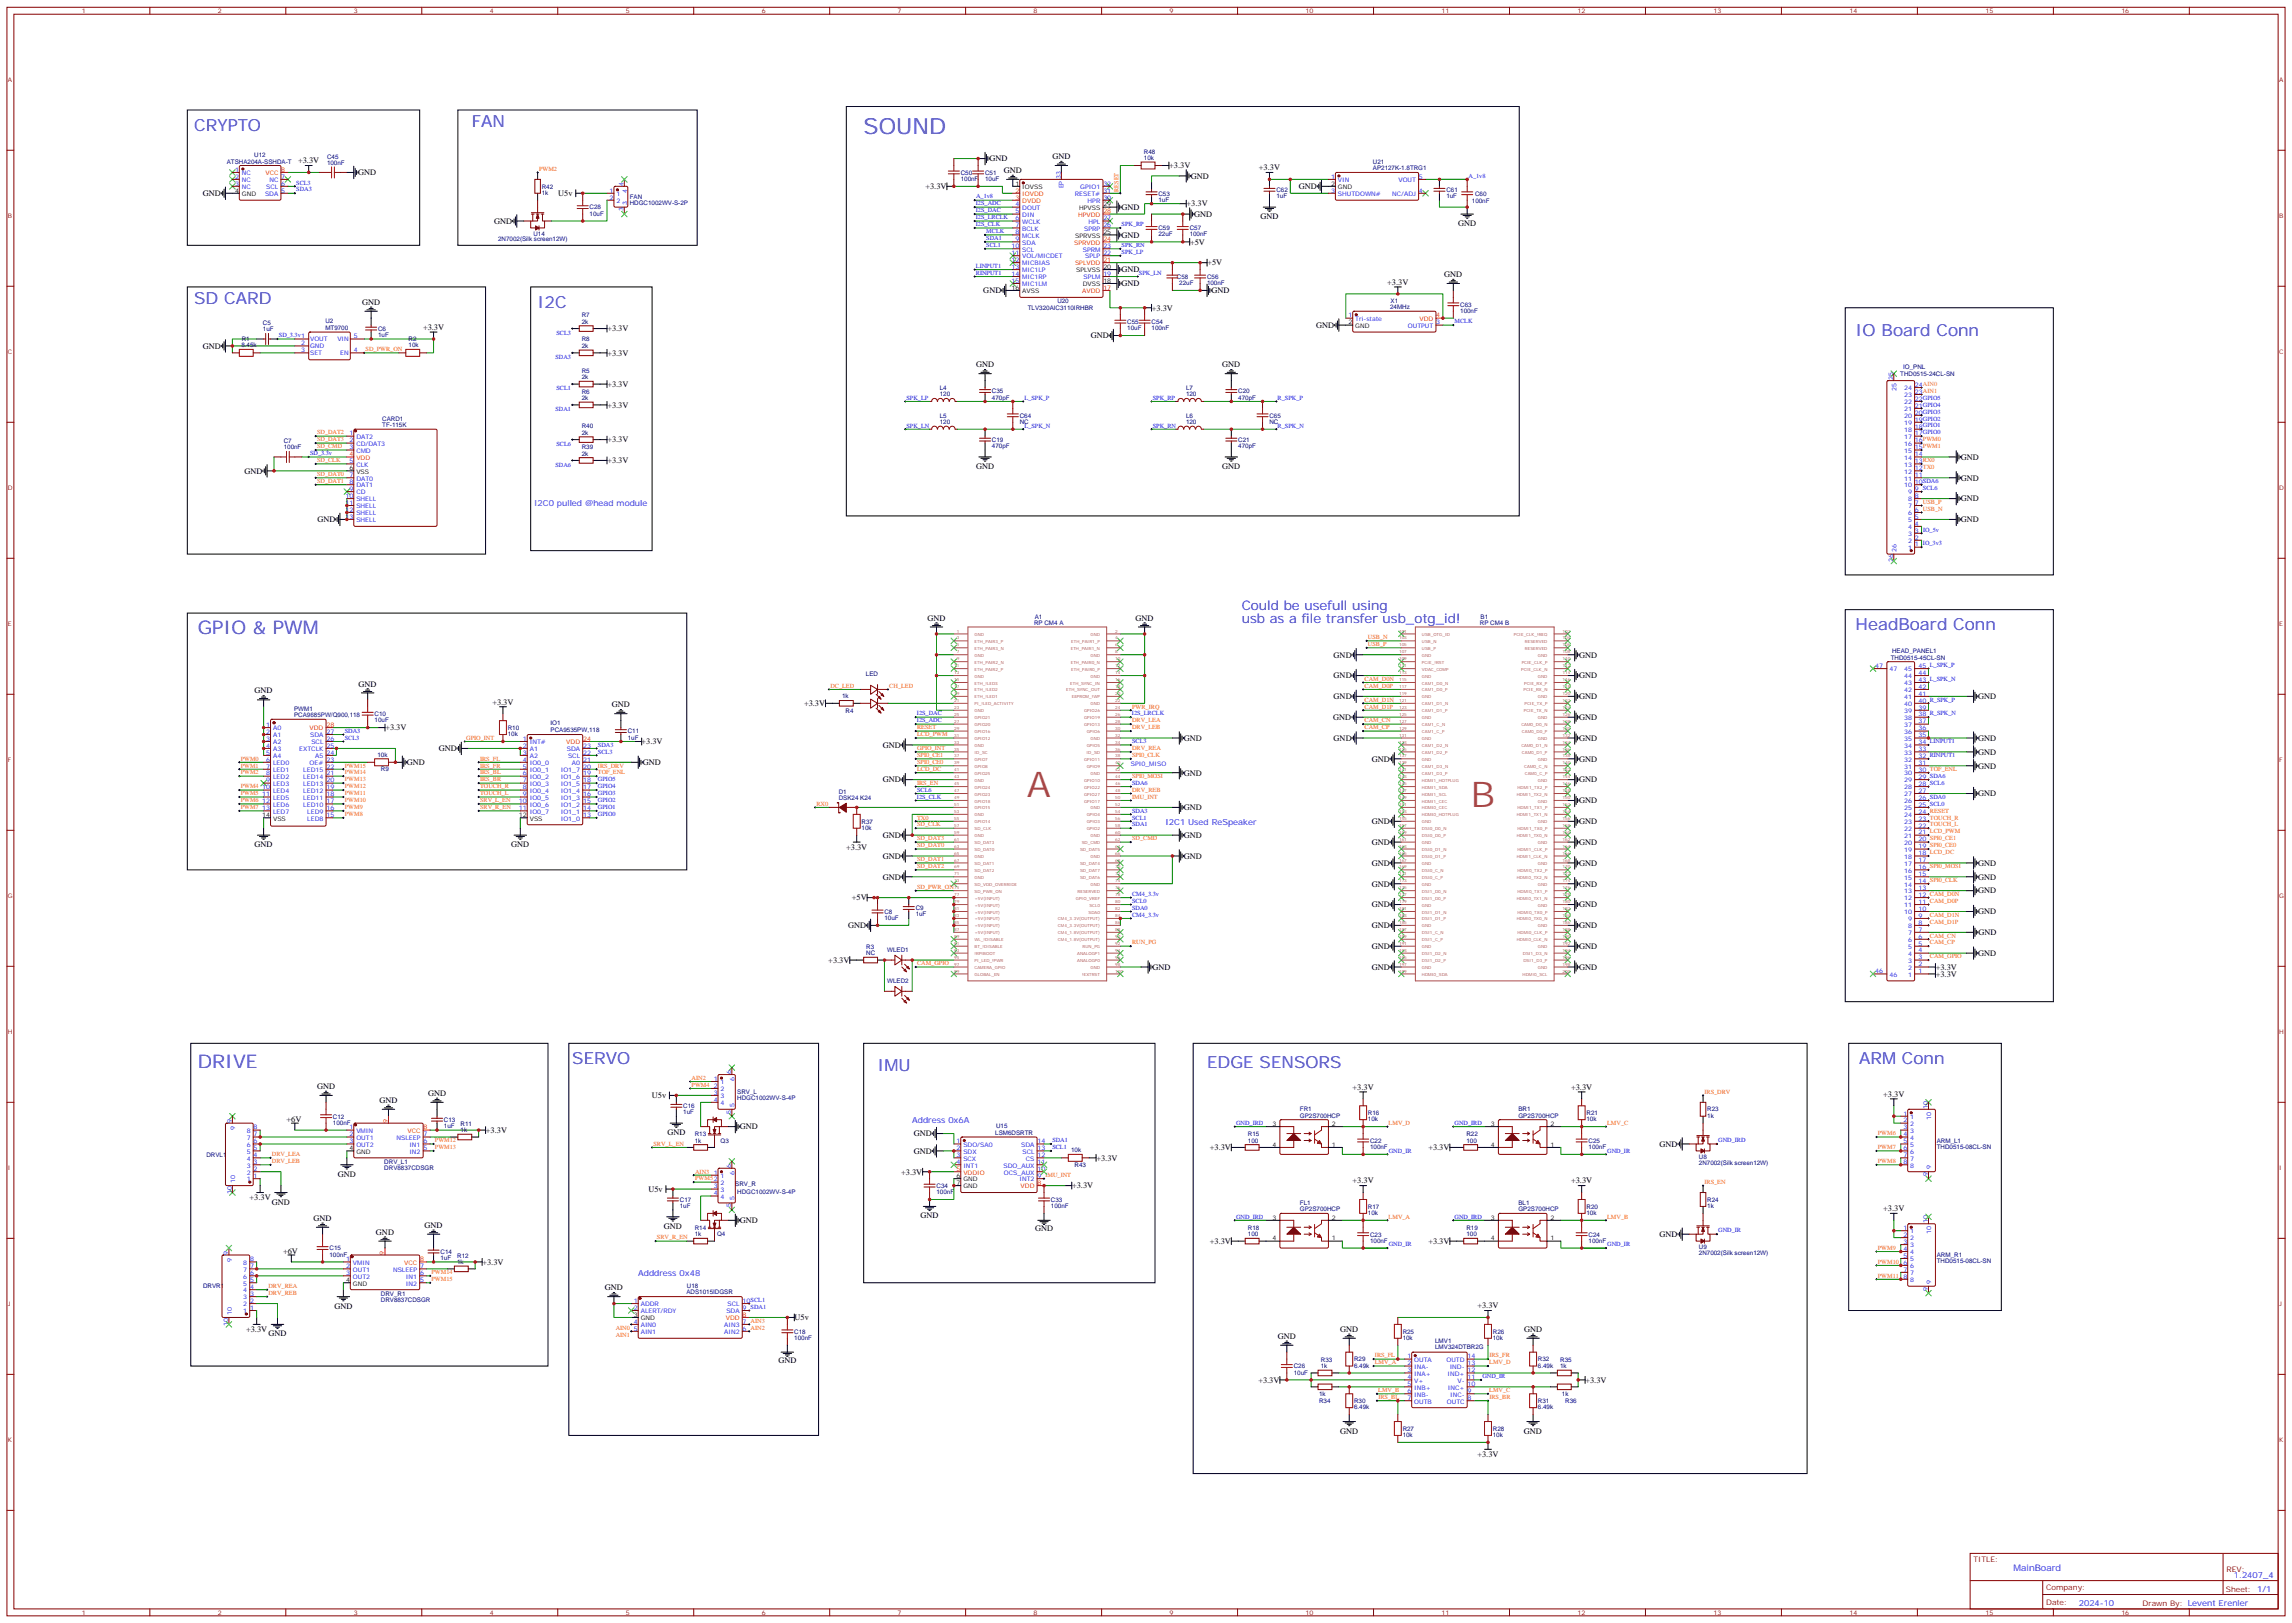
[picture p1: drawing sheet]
<svg xmlns="http://www.w3.org/2000/svg" width="1166mm" height="825mm" viewBox="0 0 1166 825" stroke-linecap="round" stroke-linejoin="round" font-family="sans-serif">
<defs><g id="words">
<g font-size="18" fill="#a54b4b">
<text x="522" y="405">A</text>
<text x="748" y="410">B</text>
</g>
<text font-size="11.3" fill="#00f" x="439" y="68">SOUND</text>
<g font-size="9.5" fill="#00f">
<text x="101" y="322">GPIO &amp; PWM</text>
<text x="101" y="543">DRIVE</text>
</g>
<g font-size="8.5" fill="#00f">
<text x="240" y="65">FAN</text>
<text x="99" y="66">CRYPTO</text>
<text x="99" y="155">SD CARD</text>
<text x="273" y="156">I2C</text>
<text x="944" y="171">IO Board Conn</text>
<text x="944" y="320">HeadBoard Conn</text>
<text x="291" y="541">SERVO</text>
<text x="446" y="545">IMU</text>
<text x="614" y="543">EDGE SENSORS</text>
<text x="945" y="541">ARM Conn</text>
</g>
<g font-size="6.7" fill="#00f">
<text x="631" y="310">Could be usefull using</text>
<text x="631" y="317">usb as a file transfer usb_otg_id!</text>
</g>
<text font-size="4.6" fill="#00f" x="1024" y="799">MainBoard</text>
<g font-size="4.2">
<text x="152" y="83">+3.3V</text>
<text x="503" y="82">GND</text>
<text x="535" y="81">GND</text>
<text x="182" y="89">GND</text>
<text x="510" y="88">GND</text>
<text x="595" y="86">+3.3V</text>
<text x="640" y="87">+3.3V</text>
<text x="606" y="91">GND</text>
<text x="103" y="100">GND</text>
<text x="284" y="100">U5v</text>
<text x="471" y="96">+3.3V</text>
<text x="661" y="96">GND</text>
<text x="570" y="107">GND</text>
<text x="603" y="105">+3.3V</text>
<text x="251" y="114">GND</text>
<text x="607" y="110">GND</text>
<text x="641" y="111">GND</text>
<text x="742" y="115">GND</text>
<text x="570" y="121">GND</text>
<text x="605" y="124">+5V</text>
<text x="614" y="135">+5V</text>
<text x="570" y="138">GND</text>
<text x="734" y="141">GND</text>
<text x="500" y="149">GND</text>
<text x="570" y="146">GND</text>
<text x="616" y="149">GND</text>
<text x="705" y="145">+3.3V</text>
<text x="184" y="155">GND</text>
<text x="586" y="158">+3.3V</text>
<text x="215" y="168">+3.3V</text>
<text x="669" y="167">GND</text>
<text x="309" y="168">+3.3V</text>
<text x="555" y="172">GND</text>
<text x="103" y="177">GND</text>
<text x="309" y="181">+3.3V</text>
<text x="496" y="187">GND</text>
<text x="622" y="187">GND</text>
<text x="309" y="197">+3.3V</text>
<text x="309" y="207">+3.3V</text>
<text x="309" y="225">+3.3V</text>
<text x="997" y="234">GND</text>
<text x="309" y="235">+3.3V</text>
<text x="496" y="238">GND</text>
<text x="622" y="238">GND</text>
<text x="124" y="241">GND</text>
<text x="997" y="244">GND</text>
<text x="997" y="255">GND</text>
<text x="161" y="265">GND</text>
<text x="997" y="265">GND</text>
<text x="472" y="315">GND</text>
<text x="577" y="316">GND</text>
<text x="678" y="334">GND</text>
<text x="803" y="334">GND</text>
<text x="678" y="345">GND</text>
<text x="803" y="345">GND</text>
<text x="129" y="353">GND</text>
<text x="182" y="349">GND</text>
<text x="250" y="358">+3.3V</text>
<text x="311" y="360">GND</text>
<text x="409" y="359">+3.3V</text>
<text x="678" y="355">GND</text>
<text x="803" y="355">GND</text>
<text x="1006" y="355">GND</text>
<text x="196" y="371">+3.3V</text>
<text x="678" y="366">GND</text>
<text x="803" y="366">GND</text>
<text x="602" y="377">GND</text>
<text x="678" y="377">GND</text>
<text x="803" y="377">GND</text>
<text x="1006" y="377">GND</text>
<text x="223" y="382">GND</text>
<text x="326" y="378">+3.3V</text>
<text x="449" y="380">GND</text>
<text x="1006" y="384">GND</text>
<text x="207" y="389">GND</text>
<text x="327" y="389">GND</text>
<text x="698" y="387">GND</text>
<text x="803" y="387">GND</text>
<text x="602" y="394">GND</text>
<text x="1006" y="391">GND</text>
<text x="449" y="398">GND</text>
<text x="803" y="398">GND</text>
<text x="1006" y="405">GND</text>
<text x="602" y="412">GND</text>
<text x="803" y="408">GND</text>
<text x="698" y="419">GND</text>
<text x="803" y="419">GND</text>
<text x="449" y="426">GND</text>
<text x="602" y="426">GND</text>
<text x="129" y="431">GND</text>
<text x="260" y="431">GND</text>
<text x="698" y="430">GND</text>
<text x="803" y="430">GND</text>
<text x="430" y="432">+3.3V</text>
<text x="449" y="437">GND</text>
<text x="602" y="437">GND</text>
<text x="698" y="440">GND</text>
<text x="803" y="440">GND</text>
<text x="1006" y="440">GND</text>
<text x="449" y="447">GND</text>
<text x="1006" y="447">GND</text>
<text x="698" y="451">GND</text>
<text x="803" y="451">GND</text>
<text x="1006" y="454">GND</text>
<text x="433" y="458">+5V</text>
<text x="698" y="461">GND</text>
<text x="803" y="461">GND</text>
<text x="1006" y="465">GND</text>
<text x="431" y="472">GND</text>
<text x="698" y="472">GND</text>
<text x="803" y="472">GND</text>
<text x="1006" y="475">GND</text>
<text x="698" y="482">GND</text>
<text x="803" y="482">GND</text>
<text x="1006" y="486">GND</text>
<text x="421" y="489">+3.3V</text>
<text x="586" y="493">GND</text>
<text x="698" y="493">GND</text>
<text x="803" y="493">GND</text>
<text x="984" y="497">+3.3V</text>
<text x="984" y="493">+3.3V</text>
<text x="161" y="554">GND</text>
<text x="218" y="557">GND</text>
<text x="688" y="554">+3.3V</text>
<text x="799" y="554">+3.3V</text>
<text x="958" y="558">+3.3V</text>
<text x="193" y="561">GND</text>
<text x="331" y="558">U5v</text>
<text x="146" y="570">+6V</text>
<text x="247" y="576">+3.3V</text>
<text x="376" y="574">GND</text>
<text x="339" y="577">GND</text>
<text x="465" y="578">GND</text>
<text x="465" y="586">GND</text>
<text x="615" y="585">+3.3V</text>
<text x="726" y="585">+3.3V</text>
<text x="844" y="583">GND</text>
<text x="558" y="590">+3.3V</text>
<text x="172" y="598">GND</text>
<text x="458" y="597">+3.3V</text>
<text x="330" y="606">U5v</text>
<text x="545" y="604">+3.3V</text>
<text x="688" y="602">+3.3V</text>
<text x="799" y="602">+3.3V</text>
<text x="127" y="610">+3.3V</text>
<text x="138" y="612">GND</text>
<text x="958" y="616">+3.3V</text>
<text x="159" y="621">GND</text>
<text x="376" y="622">GND</text>
<text x="468" y="619">GND</text>
<text x="191" y="628">GND</text>
<text x="216" y="624">GND</text>
<text x="338" y="625">GND</text>
<text x="526" y="626">GND</text>
<text x="844" y="629">GND</text>
<text x="615" y="632">+3.3V</text>
<text x="726" y="632">+3.3V</text>
<text x="144" y="637">+6V</text>
<text x="245" y="643">+3.3V</text>
<text x="308" y="656">GND</text>
<text x="170" y="665">GND</text>
<text x="751" y="665">+3.3V</text>
<text x="404" y="671">U5v</text>
<text x="125" y="677">+3.3V</text>
<text x="682" y="677">GND</text>
<text x="775" y="677">GND</text>
<text x="137" y="679">GND</text>
<text x="650" y="681">GND</text>
<text x="396" y="693">GND</text>
<text x="640" y="703">+3.3V</text>
<text x="806" y="703">+3.3V</text>
<text x="682" y="729">GND</text>
<text x="775" y="729">GND</text>
<text x="751" y="741">+3.3V</text>
</g>
<g font-size="4.2" fill="#00f">
<text x="272" y="257">I2C0 pulled @head module</text>
<text x="593" y="419">I2C1 Used ReSpeaker</text>
<text x="464" y="571">Address 0x6A</text>
<text x="325" y="649">Adddress 0x48</text>
<text x="1136" y="802">1.2407_4</text>
<text x="1057" y="816">2024-10</text>
</g>
<g font-size="3.9" fill="#800">
<text x="1004" y="794">TITLE:</text>
<text x="1132" y="799">REV:</text>
<text x="1041" y="808">Company:</text>
<text x="1132" y="809">Sheet: 1/1</text>
<text x="1041" y="816">Date:</text>
<text x="1090" y="816">Drawn By: Levent Erenler</text>
</g>
<g font-size="3.2" fill="#800">
<text x="42" y="7">1</text>
<text x="111" y="7">2</text>
<text x="180" y="7">3</text>
<text x="249" y="7">4</text>
<text x="318" y="7">5</text>
<text x="387" y="7">6</text>
<text x="456" y="7">7</text>
<text x="526" y="7">8</text>
<text x="595" y="7">9</text>
<text x="664" y="7">10</text>
<text x="733" y="7">11</text>
<text x="802" y="7">12</text>
<text x="871" y="7">13</text>
<text x="941" y="7">14</text>
<text x="1010" y="7">15</text>
<text x="1079" y="7">16</text>
<text x="4" y="42">A</text>
<text x="1159" y="42">A</text>
<text x="4" y="111">B</text>
<text x="1159" y="111">B</text>
<text x="4" y="180">C</text>
<text x="1159" y="180">C</text>
<text x="4" y="249">D</text>
<text x="1159" y="249">D</text>
<text x="4" y="318">E</text>
<text x="1159" y="318">E</text>
<text x="4" y="388">F</text>
<text x="1159" y="388">F</text>
<text x="4" y="457">G</text>
<text x="1159" y="457">G</text>
<text x="4" y="526">H</text>
<text x="1159" y="526">H</text>
<text x="4" y="595">I</text>
<text x="1159" y="595">I</text>
<text x="4" y="664">J</text>
<text x="1159" y="664">J</text>
<text x="4" y="733">K</text>
<text x="1159" y="733">K</text>
<text x="42" y="821">1</text>
<text x="111" y="821">2</text>
<text x="180" y="821">3</text>
<text x="249" y="821">4</text>
<text x="318" y="821">5</text>
<text x="387" y="821">6</text>
<text x="456" y="821">7</text>
<text x="526" y="821">8</text>
<text x="595" y="821">9</text>
<text x="664" y="821">10</text>
<text x="733" y="821">11</text>
<text x="802" y="821">12</text>
<text x="871" y="821">13</text>
<text x="941" y="821">14</text>
<text x="1010" y="821">15</text>
<text x="1079" y="821">16</text>
</g>
<g font-size="3.2" fill="#000080">
<text x="115" y="84">ATSHA204A-SSHDA-T</text>
<text x="129" y="80">U12</text>
<text x="166" y="84">100nF</text>
<text x="166" y="81">C45</text>
<text x="582" y="81">10k</text>
<text x="582" y="78">R48</text>
<text x="698" y="83">U21</text>
<text x="489" y="89">C50</text>
<text x="501" y="89">C51</text>
<text x="698" y="87">AP2127K-1.8TRG1</text>
<text x="276" y="96">R42</text>
<text x="489" y="92">100nF</text>
<text x="501" y="92">10uF</text>
<text x="276" y="99">1k</text>
<text x="320" y="101">FAN</text>
<text x="589" y="99">C53</text>
<text x="649" y="101">1uF</text>
<text x="649" y="98">C62</text>
<text x="736" y="101">1uF</text>
<text x="736" y="98">C61</text>
<text x="750" y="99">C60</text>
<text x="300" y="106">C28</text>
<text x="320" y="104">HDGC1002WV-S-2P</text>
<text x="589" y="103">1uF</text>
<text x="749" y="103">100nF</text>
<text x="300" y="110">10uF</text>
<text x="271" y="120">U14</text>
<text x="589" y="117">C59</text>
<text x="605" y="117">C57</text>
<text x="253" y="122">2N7002(Silk screen12W)</text>
<text x="589" y="120">22uF</text>
<text x="605" y="120">100nF</text>
<text x="598" y="142">C58</text>
<text x="614" y="142">C56</text>
<text x="600" y="145">22uF</text>
<text x="614" y="145">100nF</text>
<text x="538" y="154">U20</text>
<text x="707" y="154">X1</text>
<text x="743" y="156">C63</text>
<text x="296" y="161">R7</text>
<text x="523" y="158">TLV320AIC3110IRHBR</text>
<text x="707" y="157">24MHz</text>
<text x="743" y="159">100nF</text>
<text x="134" y="165">C5</text>
<text x="165" y="168">MT9700</text>
<text x="165" y="164">U2</text>
<text x="296" y="165">2k</text>
<text x="573" y="168">10uF</text>
<text x="573" y="165">C55</text>
<text x="586" y="168">100nF</text>
<text x="586" y="165">C54</text>
<text x="123" y="173">R1</text>
<text x="134" y="168">1uF</text>
<text x="192" y="171">1uF</text>
<text x="192" y="168">C6</text>
<text x="208" y="173">R2</text>
<text x="296" y="174">R8</text>
<text x="123" y="177">8.45k</text>
<text x="208" y="177">10k</text>
<text x="296" y="177">2k</text>
<text x="296" y="189">R5</text>
<text x="966" y="191">THD0515-24CL-SN</text>
<text x="968" y="188">IO_PNL</text>
<text x="296" y="193">2k</text>
<text x="296" y="203">2k</text>
<text x="296" y="200">R6</text>
<text x="478" y="201">120</text>
<text x="478" y="198">L4</text>
<text x="504" y="203">470pF</text>
<text x="504" y="200">C35</text>
<text x="603" y="201">120</text>
<text x="603" y="198">L7</text>
<text x="630" y="203">470pF</text>
<text x="630" y="200">C20</text>
<text x="194" y="214">CARD1</text>
<text x="478" y="216">120</text>
<text x="478" y="212">L5</text>
<text x="519" y="215">NC</text>
<text x="519" y="212">C64</text>
<text x="603" y="216">120</text>
<text x="603" y="212">L6</text>
<text x="646" y="215">NC</text>
<text x="646" y="212">C65</text>
<text x="194" y="217">TF-115K</text>
<text x="296" y="221">2k</text>
<text x="296" y="218">R40</text>
<text x="144" y="225">C7</text>
<text x="504" y="228">470pF</text>
<text x="504" y="225">C19</text>
<text x="630" y="228">470pF</text>
<text x="630" y="225">C21</text>
<text x="144" y="228">100nF</text>
<text x="296" y="232">2k</text>
<text x="296" y="228">R39</text>
<text x="526" y="318">RP CM4 A</text>
<text x="526" y="314">A1</text>
<text x="753" y="318">RP CM4 B</text>
<text x="753" y="314">B1</text>
<text x="962" y="335">THD0515-45CL-SN</text>
<text x="962" y="332">HEAD_PANEL1</text>
<text x="440" y="344">LED</text>
<text x="428" y="355">1k</text>
<text x="150" y="365">PCA9685PW/Q900,118</text>
<text x="150" y="361">PWM1</text>
<text x="190" y="364">C10</text>
<text x="430" y="362">R4</text>
<text x="190" y="367">10uF</text>
<text x="258" y="371">R10</text>
<text x="280" y="369">IO1</text>
<text x="258" y="374">10k</text>
<text x="280" y="372">PCA9535PW,118</text>
<text x="319" y="376">1uF</text>
<text x="319" y="373">C11</text>
<text x="192" y="385">10k</text>
<text x="194" y="392">R9</text>
<text x="427" y="404">D1</text>
<text x="427" y="407">DSK24 K24</text>
<text x="438" y="419">R37</text>
<text x="438" y="422">10k</text>
<text x="450" y="468">10uF</text>
<text x="450" y="465">C8</text>
<text x="466" y="466">1uF</text>
<text x="466" y="463">C9</text>
<text x="440" y="486">NC</text>
<text x="440" y="482">R3</text>
<text x="451" y="484">WLED1</text>
<text x="451" y="500">WLED2</text>
<text x="375" y="556">SRV_L</text>
<text x="347" y="563">C16</text>
<text x="375" y="559">HDGC1002WV-S-4P</text>
<text x="169" y="569">C12</text>
<text x="347" y="567">1uF</text>
<text x="661" y="568">GP2S700HCP</text>
<text x="661" y="565">FR1</text>
<text x="696" y="570">10k</text>
<text x="696" y="567">R16</text>
<text x="772" y="568">GP2S700HCP</text>
<text x="772" y="565">BR1</text>
<text x="807" y="570">10k</text>
<text x="807" y="567">R21</text>
<text x="868" y="568">1k</text>
<text x="868" y="565">R23</text>
<text x="169" y="572">100nF</text>
<text x="226" y="574">1uF</text>
<text x="226" y="570">C13</text>
<text x="234" y="576">1k</text>
<text x="234" y="572">R11</text>
<text x="507" y="574">U15</text>
<text x="353" y="581">1k</text>
<text x="353" y="578">R13</text>
<text x="366" y="581">Q3</text>
<text x="506" y="577">LSM6DSRTR</text>
<text x="635" y="581">100</text>
<text x="635" y="578">R15</text>
<text x="697" y="581">C22</text>
<text x="746" y="581">100</text>
<text x="746" y="578">R22</text>
<text x="808" y="581">C25</text>
<text x="985" y="581">ARM_L1</text>
<text x="105" y="588">DRVL1</text>
<text x="545" y="586">10k</text>
<text x="697" y="584">100nF</text>
<text x="808" y="584">100nF</text>
<text x="985" y="584">THD0515-08CL-SN</text>
<text x="195" y="592">DRV_L1</text>
<text x="546" y="593">R43</text>
<text x="864" y="592">2N7002(Silk screen12W)</text>
<text x="864" y="589">U8</text>
<text x="195" y="595">DRV8837CDSGR</text>
<text x="374" y="603">SRV_R</text>
<text x="476" y="604">C34</text>
<text x="346" y="611">C17</text>
<text x="375" y="607">HDGC1002WV-S-4P</text>
<text x="476" y="607">100nF</text>
<text x="534" y="611">C33</text>
<text x="868" y="611">R24</text>
<text x="346" y="614">1uF</text>
<text x="534" y="614">100nF</text>
<text x="661" y="616">GP2S700HCP</text>
<text x="661" y="613">FL1</text>
<text x="696" y="618">10k</text>
<text x="696" y="614">R17</text>
<text x="772" y="616">GP2S700HCP</text>
<text x="772" y="613">BL1</text>
<text x="807" y="618">10k</text>
<text x="807" y="614">R20</text>
<text x="868" y="614">1k</text>
<text x="353" y="628">1k</text>
<text x="353" y="625">R14</text>
<text x="365" y="629">Q4</text>
<text x="635" y="628">100</text>
<text x="635" y="625">R18</text>
<text x="697" y="629">C23</text>
<text x="746" y="628">100</text>
<text x="746" y="625">R19</text>
<text x="808" y="629">C24</text>
<text x="168" y="636">C15</text>
<text x="697" y="632">100nF</text>
<text x="808" y="632">100nF</text>
<text x="864" y="635">U9</text>
<text x="168" y="639">100nF</text>
<text x="224" y="641">1uF</text>
<text x="224" y="637">C14</text>
<text x="232" y="639">R12</text>
<text x="864" y="638">2N7002(Silk screen12W)</text>
<text x="985" y="639">ARM_R1</text>
<text x="232" y="643">1k</text>
<text x="985" y="642">THD0515-08CL-SN</text>
<text x="103" y="655">DRVR1</text>
<text x="194" y="659">DRV_R1</text>
<text x="349" y="658">ADS1015IDGSR</text>
<text x="349" y="655">U18</text>
<text x="194" y="662">DRV8837CDSGR</text>
<text x="404" y="678">C18</text>
<text x="713" y="678">R25</text>
<text x="759" y="678">R26</text>
<text x="404" y="681">100nF</text>
<text x="713" y="681">10k</text>
<text x="730" y="683">LMV1</text>
<text x="759" y="681">10k</text>
<text x="730" y="686">LMV324DTBR2G</text>
<text x="658" y="696">C26</text>
<text x="672" y="696">1k</text>
<text x="672" y="692">R33</text>
<text x="689" y="695">6.49k</text>
<text x="689" y="692">R29</text>
<text x="782" y="695">6.49k</text>
<text x="782" y="692">R32</text>
<text x="793" y="696">1k</text>
<text x="793" y="692">R35</text>
<text x="658" y="699">10uF</text>
<text x="671" y="713">R34</text>
<text x="671" y="710">1k</text>
<text x="689" y="713">R30</text>
<text x="782" y="713">R31</text>
<text x="794" y="710">1k</text>
<text x="796" y="713">R36</text>
<text x="689" y="716">6.49k</text>
<text x="782" y="716">6.49k</text>
<text x="713" y="730">10k</text>
<text x="713" y="727">R27</text>
<text x="759" y="730">10k</text>
<text x="759" y="727">R28</text>
</g>
<g font-size="3.2" fill="#00f">
<text x="120" y="87">1</text>
<text x="123" y="89">NC</text>
<text x="120" y="91">2</text>
<text x="120" y="94">3</text>
<text x="123" y="93">NC</text>
<text x="137" y="93">NC</text>
<text x="143" y="94">6</text>
<text x="143" y="91">7</text>
<text x="151" y="94">SCL3</text>
<text x="317" y="95" transform="rotate(-90 317 95)">4</text>
<text x="539" y="91" transform="rotate(-90 539 91)">33</text>
<text x="541" y="96" transform="rotate(-90 541 96)">EP</text>
<text x="561" y="94">32</text>
<text x="677" y="91">1</text>
<text x="680" y="93">VIN</text>
<text x="711" y="93">VOUT</text>
<text x="722" y="91">5</text>
<text x="747" y="90">A_1v8</text>
<text x="123" y="96">NC</text>
<text x="135" y="100">SDA</text>
<text x="135" y="96">SCL</text>
<text x="143" y="98">5</text>
<text x="151" y="97">SDA3</text>
<text x="310" y="98">1</text>
<text x="310" y="101">2</text>
<text x="314" y="100">1</text>
<text x="319" y="98" transform="rotate(-90 319 98)">4</text>
<text x="496" y="101">A_1v8</text>
<text x="547" y="100">RESET#</text>
<text x="549" y="96">GPIO1</text>
<text x="561" y="101">30</text>
<text x="561" y="98">31</text>
<text x="677" y="98">3</text>
<text x="680" y="100">SHUTDOWN#</text>
<text x="708" y="100">NC/ADJ</text>
<text x="722" y="98">4</text>
<text x="314" y="103">2</text>
<text x="317" y="107" transform="rotate(-90 317 107)">3</text>
<text x="319" y="104" transform="rotate(-90 319 104)">3</text>
<text x="496" y="104">I2S_ADC</text>
<text x="496" y="108">I2S_DAC</text>
<text x="516" y="105">4</text>
<text x="520" y="107">DOUT</text>
<text x="553" y="103">HPR</text>
<text x="496" y="111">I2S_LRCLK</text>
<text x="516" y="108">5</text>
<text x="516" y="112">6</text>
<text x="520" y="110">DIN</text>
<text x="520" y="114">WCLK</text>
<text x="554" y="114">HPL</text>
<text x="561" y="112">27</text>
<text x="496" y="115">I2S_CLK</text>
<text x="502" y="119">MCLK</text>
<text x="516" y="116">7</text>
<text x="516" y="119">8</text>
<text x="520" y="117">BCLK</text>
<text x="551" y="117">SPRP</text>
<text x="561" y="116">26</text>
<text x="570" y="115">SPK_RP</text>
<text x="502" y="126">SCL1</text>
<text x="502" y="122">SDA1</text>
<text x="516" y="123">9</text>
<text x="520" y="121">MCLK</text>
<text x="520" y="124">SDA</text>
<text x="570" y="126">SPK_RN</text>
<text x="514" y="126">10</text>
<text x="514" y="130">11</text>
<text x="520" y="128">SCL</text>
<text x="520" y="131">VOL/MICDET</text>
<text x="551" y="128">SPRM</text>
<text x="552" y="131">SPLP</text>
<text x="561" y="130">22</text>
<text x="561" y="126">23</text>
<text x="570" y="129">SPK_LP</text>
<text x="496" y="136">LINPUT1</text>
<text x="514" y="133">12</text>
<text x="514" y="137">13</text>
<text x="520" y="135">MICBIAS</text>
<text x="496" y="140">RINPUT1</text>
<text x="514" y="140">14</text>
<text x="514" y="144">15</text>
<text x="520" y="138">MIC1LP</text>
<text x="520" y="142">MIC1RP</text>
<text x="551" y="142">SPLM</text>
<text x="561" y="140">19</text>
<text x="579" y="140">SPK_LN</text>
<text x="520" y="146">MIC1LM</text>
<text x="686" y="161">1</text>
<text x="689" y="163">Tri-state</text>
<text x="716" y="167">OUTPUT</text>
<text x="730" y="165">3</text>
<text x="740" y="164">MCLK</text>
<text x="142" y="171">SD_3.3v1</text>
<text x="158" y="173">VOUT</text>
<text x="172" y="173">VIN</text>
<text x="180" y="172">5</text>
<text x="283" y="170">SCL3</text>
<text x="153" y="176">2</text>
<text x="153" y="179">3</text>
<text x="158" y="177">GND</text>
<text x="180" y="179">4</text>
<text x="158" y="180">SET</text>
<text x="173" y="180">EN</text>
<text x="282" y="183">SDA3</text>
<text x="963" y="193" transform="rotate(-90 963 193)">25</text>
<text x="974" y="197">24AIN0</text>
<text x="283" y="198">SCL1</text>
<text x="461" y="203">SPK_LP</text>
<text x="521" y="203">L_SPK_P</text>
<text x="586" y="203">SPK_RP</text>
<text x="650" y="203">R_SPK_P</text>
<text x="964" y="199" transform="rotate(-90 964 199)">25</text>
<text x="968" y="202">23</text>
<text x="968" y="198">24</text>
<text x="974" y="204">22GPIO5</text>
<text x="974" y="200">23AIN1</text>
<text x="282" y="209">SDA1</text>
<text x="968" y="209">21</text>
<text x="968" y="205">22</text>
<text x="974" y="207">21GPIO4</text>
<text x="968" y="213">20</text>
<text x="974" y="214">19GPIO2</text>
<text x="974" y="211">20GPIO3</text>
<text x="178" y="221">1</text>
<text x="461" y="217">SPK_LN</text>
<text x="521" y="217">L_SPK_N</text>
<text x="586" y="217">SPK_RN</text>
<text x="650" y="217">R_SPK_N</text>
<text x="968" y="220">18</text>
<text x="968" y="216">19</text>
<text x="974" y="221">17GPIO0</text>
<text x="974" y="218">18GPIO1</text>
<text x="178" y="225">2</text>
<text x="181" y="223">DAT2</text>
<text x="181" y="227">CD/DAT3</text>
<text x="283" y="227">SCL6</text>
<text x="968" y="227">16</text>
<text x="968" y="223">17</text>
<text x="974" y="225">16PWM0</text>
<text x="158" y="231">SD_3.3v</text>
<text x="178" y="228">3</text>
<text x="181" y="230">CMD</text>
<text x="968" y="234">14</text>
<text x="968" y="230">15</text>
<text x="974" y="232">14</text>
<text x="974" y="228">15PWM1</text>
<text x="178" y="235">5</text>
<text x="181" y="237">CLK</text>
<text x="282" y="237">SDA6</text>
<text x="968" y="237">13</text>
<text x="974" y="239">12TX0</text>
<text x="974" y="235">13RX0</text>
<text x="178" y="243">7</text>
<text x="181" y="244">DAT0</text>
<text x="968" y="244">11</text>
<text x="968" y="241">12</text>
<text x="974" y="243">11</text>
<text x="178" y="246">8</text>
<text x="178" y="250">9</text>
<text x="181" y="248">DAT1</text>
<text x="181" y="251">CD</text>
<text x="968" y="248">10</text>
<text x="970" y="251">9</text>
<text x="974" y="250">9 SCL6</text>
<text x="974" y="246">10SDA6</text>
<text x="176" y="253">10</text>
<text x="176" y="257">11</text>
<text x="181" y="255">SHELL</text>
<text x="970" y="255">8</text>
<text x="974" y="257">7 USB_P</text>
<text x="974" y="253">8</text>
<text x="176" y="260">12</text>
<text x="176" y="264">13</text>
<text x="181" y="258">SHELL</text>
<text x="181" y="262">SHELL</text>
<text x="970" y="262">6</text>
<text x="970" y="258">7</text>
<text x="974" y="264">5</text>
<text x="974" y="260">6 USB_N</text>
<text x="181" y="265">SHELL</text>
<text x="970" y="269">4</text>
<text x="970" y="265">5</text>
<text x="974" y="267">4</text>
<text x="970" y="273">3</text>
<text x="974" y="274">2</text>
<text x="974" y="271">3</text>
<text x="978" y="270">IO_5v</text>
<text x="964" y="280" transform="rotate(-90 964 280)">26</text>
<text x="970" y="280">1</text>
<text x="970" y="276">2</text>
<text x="974" y="278">1</text>
<text x="978" y="277">IO_3v3</text>
<text x="963" y="286" transform="rotate(-90 963 286)">26</text>
<text x="954" y="340">47</text>
<text x="961" y="341">47</text>
<text x="968" y="341">45</text>
<text x="976" y="340">45 L_SPK_P</text>
<text x="968" y="345">44</text>
<text x="976" y="347">43 L_SPK_N</text>
<text x="976" y="343">44</text>
<text x="968" y="352">42</text>
<text x="968" y="348">43</text>
<text x="976" y="354">41</text>
<text x="976" y="350">42</text>
<text x="968" y="359">40</text>
<text x="968" y="355">41</text>
<text x="976" y="357">40 R_SPK_P</text>
<text x="466" y="364">I2S_DAC</text>
<text x="576" y="364">I2S_LRCLK</text>
<text x="968" y="362">39</text>
<text x="976" y="364">38 R_SPK_N</text>
<text x="976" y="361">39</text>
<text x="135" y="370">1</text>
<text x="139" y="371">A0</text>
<text x="466" y="367">I2S_ADC</text>
<text x="968" y="370">37</text>
<text x="968" y="366">38</text>
<text x="976" y="371">36</text>
<text x="976" y="368">37</text>
<text x="135" y="373">2</text>
<text x="135" y="377">3</text>
<text x="139" y="375">A1</text>
<text x="158" y="375">SDA</text>
<text x="166" y="377">26</text>
<text x="166" y="373">27</text>
<text x="175" y="376">SCL3</text>
<text x="175" y="373">SDA3</text>
<text x="266" y="377">1</text>
<text x="576" y="378">SCL3</text>
<text x="968" y="377">35</text>
<text x="968" y="373">36</text>
<text x="976" y="375">35</text>
<text x="135" y="380">4</text>
<text x="135" y="384">5</text>
<text x="139" y="378">A2</text>
<text x="139" y="382">A3</text>
<text x="152" y="382">EXTCLK</text>
<text x="158" y="378">SCL</text>
<text x="166" y="384">24</text>
<text x="166" y="380">25</text>
<text x="266" y="380">2</text>
<text x="266" y="384">3</text>
<text x="269" y="378">INT#</text>
<text x="269" y="382">A1</text>
<text x="288" y="382">SDA</text>
<text x="297" y="384">22</text>
<text x="297" y="380">23</text>
<text x="304" y="383">SCL3</text>
<text x="304" y="380">SDA3</text>
<text x="968" y="384">33</text>
<text x="968" y="380">34</text>
<text x="976" y="382">33</text>
<text x="976" y="378">34 LINPUT1</text>
<text x="135" y="387">6</text>
<text x="139" y="385">A4</text>
<text x="139" y="389">LED0</text>
<text x="157" y="389">OE#</text>
<text x="160" y="385">A5</text>
<text x="166" y="387">23</text>
<text x="266" y="387">4</text>
<text x="269" y="385">A2</text>
<text x="269" y="389">IO0_0</text>
<text x="289" y="385">SCL</text>
<text x="291" y="389">A0</text>
<text x="297" y="387">21</text>
<text x="575" y="389">SPI0_MISO</text>
<text x="968" y="387">32</text>
<text x="976" y="389">31</text>
<text x="976" y="385">32 RINPUT1</text>
<text x="135" y="391">7</text>
<text x="135" y="394">8</text>
<text x="139" y="392">LED1</text>
<text x="139" y="396">LED2</text>
<text x="154" y="396">LED14</text>
<text x="154" y="392">LED15</text>
<text x="166" y="394">21</text>
<text x="166" y="391">22</text>
<text x="266" y="391">5</text>
<text x="266" y="394">6</text>
<text x="269" y="392">IO0_1</text>
<text x="269" y="396">IO0_2</text>
<text x="285" y="396">IO1_6</text>
<text x="285" y="392">IO1_7</text>
<text x="297" y="394">19</text>
<text x="297" y="391">20</text>
<text x="968" y="394">30</text>
<text x="968" y="391">31</text>
<text x="976" y="396">29 SDA6</text>
<text x="976" y="392">30 TOF_ENL</text>
<text x="133" y="401">10</text>
<text x="135" y="398">9</text>
<text x="139" y="400">LED3</text>
<text x="154" y="400">LED13</text>
<text x="166" y="401">19</text>
<text x="166" y="398">20</text>
<text x="266" y="398">7</text>
<text x="266" y="401">8</text>
<text x="269" y="400">IO0_3</text>
<text x="285" y="400">IO1_5</text>
<text x="297" y="401">17</text>
<text x="297" y="398">18</text>
<text x="304" y="397">GPIO5</text>
<text x="304" y="401">GPIO4</text>
<text x="576" y="399">SDA6</text>
<text x="968" y="401">28</text>
<text x="968" y="398">29</text>
<text x="976" y="400">28 SCL6</text>
<text x="133" y="405">11</text>
<text x="139" y="403">LED4</text>
<text x="139" y="407">LED5</text>
<text x="154" y="407">LED11</text>
<text x="154" y="403">LED12</text>
<text x="166" y="405">18</text>
<text x="266" y="405">9</text>
<text x="269" y="403">IO0_4</text>
<text x="269" y="407">IO0_5</text>
<text x="285" y="407">IO1_3</text>
<text x="285" y="403">IO1_4</text>
<text x="297" y="405">16</text>
<text x="304" y="404">GPIO3</text>
<text x="304" y="408">GPIO2</text>
<text x="466" y="406">I2S_CLK</text>
<text x="466" y="403">SCL6</text>
<text x="968" y="405">27</text>
<text x="976" y="407">26 SDA0</text>
<text x="976" y="403">27</text>
<text x="133" y="408">12</text>
<text x="133" y="412">13</text>
<text x="139" y="410">LED6</text>
<text x="139" y="414">LED7</text>
<text x="154" y="410">LED10</text>
<text x="156" y="414">LED9</text>
<text x="166" y="412">16</text>
<text x="166" y="408">17</text>
<text x="264" y="408">10</text>
<text x="264" y="412">11</text>
<text x="269" y="410">IO0_6</text>
<text x="269" y="414">IO0_7</text>
<text x="285" y="414">IO1_1</text>
<text x="285" y="410">IO1_2</text>
<text x="297" y="412">14</text>
<text x="297" y="408">15</text>
<text x="304" y="411">GPIO1</text>
<text x="576" y="413">SDA3</text>
<text x="968" y="412">25</text>
<text x="968" y="408">26</text>
<text x="976" y="414">24 RESET</text>
<text x="976" y="410">25 SCL0</text>
<text x="156" y="417">LED8</text>
<text x="166" y="415">15</text>
<text x="285" y="417">IO1_0</text>
<text x="297" y="415">13</text>
<text x="304" y="415">GPIO0</text>
<text x="576" y="417">SCL1</text>
<text x="968" y="419">23</text>
<text x="968" y="415">24</text>
<text x="976" y="417">23 TOUCH_R</text>
<text x="576" y="420">SDA1</text>
<text x="968" y="426">21</text>
<text x="968" y="422">22</text>
<text x="976" y="424">21 LCD_PWM</text>
<text x="976" y="421">22 TOUCH_L</text>
<text x="968" y="430">20</text>
<text x="976" y="431">19 SPI0_CE0</text>
<text x="976" y="428">20 SPI0_CE1</text>
<text x="968" y="437">18</text>
<text x="968" y="433">19</text>
<text x="976" y="435">18 LCD_DC</text>
<text x="968" y="444">16</text>
<text x="968" y="440">17</text>
<text x="976" y="442">16 SPI0_MOSI</text>
<text x="976" y="438">17</text>
<text x="968" y="447">15</text>
<text x="976" y="449">14 SPI0_CLK</text>
<text x="976" y="445">15</text>
<text x="576" y="455">CM4_3.3v</text>
<text x="968" y="454">13</text>
<text x="968" y="451">14</text>
<text x="976" y="456">12 CAM_D0N</text>
<text x="976" y="452">13</text>
<text x="576" y="459">SCL0</text>
<text x="968" y="461">11</text>
<text x="968" y="458">12</text>
<text x="976" y="459">11 CAM_D0P</text>
<text x="576" y="462">SDA0</text>
<text x="576" y="466">CM4_3.3v</text>
<text x="968" y="465">10</text>
<text x="976" y="467">9</text>
<text x="976" y="463">10</text>
<text x="970" y="472">8</text>
<text x="970" y="468">9</text>
<text x="976" y="474">7</text>
<text x="976" y="470">8</text>
<text x="970" y="479">6</text>
<text x="970" y="475">7</text>
<text x="976" y="477">6</text>
<text x="970" y="486">4</text>
<text x="970" y="482">5</text>
<text x="976" y="484">4</text>
<text x="976" y="481">5</text>
<text x="970" y="489">3</text>
<text x="976" y="491">2</text>
<text x="976" y="488">3</text>
<text x="954" y="495">46</text>
<text x="961" y="497">46</text>
<text x="970" y="497">1</text>
<text x="970" y="493">2</text>
<text x="976" y="495">1</text>
<text x="363" y="549">1</text>
<text x="366" y="551">1</text>
<text x="372" y="546" transform="rotate(-90 372 546)">6</text>
<text x="374" y="550" transform="rotate(-90 374 550)">6</text>
<text x="363" y="557">3</text>
<text x="363" y="553">2</text>
<text x="366" y="555">2</text>
<text x="363" y="560">4</text>
<text x="366" y="562">4</text>
<text x="366" y="558">3</text>
<text x="374" y="563" transform="rotate(-90 374 563)">5</text>
<text x="980" y="564" transform="rotate(-90 980 564)">10</text>
<text x="372" y="566" transform="rotate(-90 372 566)">5</text>
<text x="968" y="567">1</text>
<text x="971" y="569">1</text>
<text x="982" y="569" transform="rotate(-90 982 569)">10</text>
<text x="118" y="571" transform="rotate(-90 118 571)">9</text>
<text x="120" y="574" transform="rotate(-90 120 574)">9</text>
<text x="125" y="576">8</text>
<text x="129" y="574">8</text>
<text x="178" y="574">1</text>
<text x="181" y="576">VMIN</text>
<text x="629" y="572">GND_IRD</text>
<text x="740" y="572">GND_IRD</text>
<text x="968" y="571">2</text>
<text x="968" y="574">3</text>
<text x="971" y="572">2</text>
<text x="971" y="576">3</text>
<text x="125" y="579">7</text>
<text x="129" y="581">6</text>
<text x="129" y="578">7</text>
<text x="178" y="578">2</text>
<text x="178" y="581">3</text>
<text x="181" y="579">OUT1</text>
<text x="202" y="579">NSLEEP</text>
<text x="215" y="581">6</text>
<text x="215" y="578">7</text>
<text x="486" y="581">1</text>
<text x="528" y="581">14</text>
<text x="535" y="581">SDA1</text>
<text x="874" y="581">GND_IRD</text>
<text x="968" y="578">4</text>
<text x="968" y="581">5</text>
<text x="971" y="579">4</text>
<text x="125" y="586">5</text>
<text x="125" y="583">6</text>
<text x="129" y="585">5</text>
<text x="181" y="583">OUT2</text>
<text x="208" y="586">IN2</text>
<text x="208" y="583">IN1</text>
<text x="215" y="585">5</text>
<text x="486" y="585">2</text>
<text x="490" y="583">SDO/SA0</text>
<text x="490" y="586">SDX</text>
<text x="519" y="583">SDA</text>
<text x="520" y="586">SCL</text>
<text x="528" y="585">13</text>
<text x="535" y="584">SCL1</text>
<text x="706" y="586">GND_IR</text>
<text x="817" y="586">GND_IR</text>
<text x="968" y="585">6</text>
<text x="971" y="583">5</text>
<text x="971" y="586">6</text>
<text x="125" y="594">3</text>
<text x="125" y="590">4</text>
<text x="129" y="592">3</text>
<text x="129" y="588">4</text>
<text x="372" y="594" transform="rotate(-90 372 594)">6</text>
<text x="486" y="588">3</text>
<text x="486" y="592">4</text>
<text x="490" y="590">SCX</text>
<text x="490" y="594">INT1</text>
<text x="510" y="594">SDO_AUX</text>
<text x="522" y="590">CS</text>
<text x="528" y="592">11</text>
<text x="528" y="588">12</text>
<text x="968" y="588">7</text>
<text x="968" y="592">8</text>
<text x="971" y="590">7</text>
<text x="971" y="594">8</text>
<text x="125" y="597">2</text>
<text x="129" y="599">1</text>
<text x="129" y="595">2</text>
<text x="363" y="597">1</text>
<text x="366" y="599">1</text>
<text x="374" y="597" transform="rotate(-90 374 597)">6</text>
<text x="511" y="597">OCS_AUX</text>
<text x="528" y="599">9 IMU_INT</text>
<text x="528" y="595">10</text>
<text x="980" y="598" transform="rotate(-90 980 598)">9</text>
<text x="982" y="594" transform="rotate(-90 982 594)">9</text>
<text x="120" y="601" transform="rotate(-90 120 601)">10</text>
<text x="125" y="601">1</text>
<text x="363" y="604">3</text>
<text x="366" y="606">3</text>
<text x="366" y="602">2</text>
<text x="518" y="601">INT2</text>
<text x="118" y="607" transform="rotate(-90 118 607)">10</text>
<text x="363" y="608">4</text>
<text x="366" y="609">4</text>
<text x="374" y="610" transform="rotate(-90 374 610)">5</text>
<text x="372" y="614" transform="rotate(-90 372 614)">5</text>
<text x="629" y="619">GND_IRD</text>
<text x="740" y="619">GND_IRD</text>
<text x="980" y="622" transform="rotate(-90 980 622)">10</text>
<text x="874" y="627">GND_IR</text>
<text x="968" y="625">1</text>
<text x="968" y="629">2</text>
<text x="971" y="627">1</text>
<text x="982" y="627" transform="rotate(-90 982 627)">10</text>
<text x="706" y="634">GND_IR</text>
<text x="817" y="634">GND_IR</text>
<text x="968" y="632">3</text>
<text x="968" y="636">4</text>
<text x="971" y="631">2</text>
<text x="971" y="634">3</text>
<text x="116" y="638" transform="rotate(-90 116 638)">9</text>
<text x="118" y="641" transform="rotate(-90 118 641)">9</text>
<text x="127" y="641">8</text>
<text x="176" y="641">1</text>
<text x="968" y="639">5</text>
<text x="971" y="638">4</text>
<text x="971" y="641">5</text>
<text x="124" y="646">7</text>
<text x="124" y="643">8</text>
<text x="127" y="645">7</text>
<text x="176" y="645">2</text>
<text x="179" y="643">VMIN</text>
<text x="179" y="646">OUT1</text>
<text x="200" y="646">NSLEEP</text>
<text x="214" y="645">7</text>
<text x="968" y="643">6</text>
<text x="968" y="646">7</text>
<text x="971" y="645">6</text>
<text x="124" y="654">5</text>
<text x="124" y="650">6</text>
<text x="127" y="652">5</text>
<text x="127" y="648">6</text>
<text x="176" y="648">3</text>
<text x="179" y="650">OUT2</text>
<text x="206" y="654">IN2</text>
<text x="206" y="650">IN1</text>
<text x="214" y="652">5</text>
<text x="214" y="648">6</text>
<text x="968" y="650">8</text>
<text x="971" y="648">7</text>
<text x="971" y="652">8</text>
<text x="982" y="653" transform="rotate(-90 982 653)">9</text>
<text x="124" y="657">4</text>
<text x="127" y="659">3</text>
<text x="127" y="655">4</text>
<text x="980" y="656" transform="rotate(-90 980 656)">9</text>
<text x="124" y="664">2</text>
<text x="124" y="661">3</text>
<text x="127" y="666">1</text>
<text x="127" y="662">2</text>
<text x="322" y="662">1</text>
<text x="322" y="666">2</text>
<text x="326" y="664">ADDR</text>
<text x="370" y="664">SCL</text>
<text x="378" y="666">9 SDA1</text>
<text x="378" y="662">10SCL1</text>
<text x="118" y="668" transform="rotate(-90 118 668)">10</text>
<text x="124" y="668">1</text>
<text x="326" y="668">ALERT/RDY</text>
<text x="369" y="668">SDA</text>
<text x="116" y="674" transform="rotate(-90 116 674)">10</text>
<text x="322" y="673">4</text>
<text x="322" y="676">5</text>
<text x="326" y="675">AIN0</text>
<text x="368" y="675">AIN3</text>
<text x="378" y="676">6 AIN2</text>
<text x="378" y="673">7 AIN3</text>
<text x="326" y="678">AIN1</text>
<text x="368" y="678">AIN2</text>
<text x="716" y="691">1</text>
<text x="716" y="694">2</text>
<text x="719" y="692">OUTA</text>
<text x="719" y="696">INA-</text>
<text x="736" y="692">OUTD</text>
<text x="737" y="696">IND-</text>
<text x="746" y="694">13</text>
<text x="746" y="691">14</text>
<text x="716" y="698">3</text>
<text x="716" y="701">4</text>
<text x="719" y="699">INA+</text>
<text x="736" y="699">IND+</text>
<text x="746" y="701">11</text>
<text x="746" y="698">12</text>
<text x="754" y="701">GND_IR</text>
<text x="716" y="705">5</text>
<text x="719" y="703">V+</text>
<text x="719" y="706">INB+</text>
<text x="736" y="706">INC+</text>
<text x="741" y="703">V-</text>
<text x="746" y="705">10</text>
<text x="716" y="708">6</text>
<text x="716" y="712">7</text>
<text x="719" y="710">INB-</text>
<text x="719" y="713">OUTB</text>
<text x="736" y="713">OUTC</text>
<text x="737" y="710">INC-</text>
<text x="746" y="712">8</text>
<text x="746" y="708">9</text>
</g>
<g font-size="3.2" fill="#f00">
<text x="135" y="89">VCC</text>
<text x="143" y="87">8</text>
<text x="516" y="98">2</text>
<text x="516" y="101">3</text>
<text x="520" y="100">IOVDD</text>
<text x="520" y="103">DVDD</text>
<text x="548" y="110">HPVDD</text>
<text x="561" y="108">28</text>
<text x="546" y="124">SPRVDD</text>
<text x="561" y="123">24</text>
<text x="547" y="135">SPLVDD</text>
<text x="561" y="133">21</text>
<text x="550" y="149">AVDD</text>
<text x="561" y="147">17</text>
<text x="730" y="161">4</text>
<text x="722" y="163">VDD</text>
<text x="178" y="232">4</text>
<text x="181" y="234">VDD</text>
<text x="157" y="371">VDD</text>
<text x="166" y="370">28</text>
<text x="297" y="377">24</text>
<text x="288" y="378">VDD</text>
<text x="197" y="571" transform="rotate(-90 197 571)">9</text>
<text x="207" y="576">VCC</text>
<text x="215" y="574">8</text>
<text x="486" y="595">5</text>
<text x="490" y="597">VDDIO</text>
<text x="519" y="604">VDD</text>
<text x="528" y="602">8</text>
<text x="195" y="638" transform="rotate(-90 195 638)">9</text>
<text x="214" y="641">8</text>
<text x="206" y="643">VCC</text>
<text x="369" y="671">VDD</text>
<text x="378" y="669">8</text>
</g>
<g font-size="3.2" fill="#f60">
<text x="274" y="87">PWM2</text>
<text x="569" y="98" transform="rotate(-90 569 98)">RESET</text>
<text x="186" y="179">SD_PWR_ON</text>
<text x="161" y="221">SD_DAT2</text>
<text x="161" y="228">SD_CMD</text>
<text x="161" y="224">SD_DAT3</text>
<text x="161" y="235">SD_CLK</text>
<text x="161" y="246">SD_DAT1</text>
<text x="161" y="242">SD_DAT0</text>
<text x="696" y="328">USB_P</text>
<text x="696" y="325">USB_N</text>
<text x="694" y="346">CAM_D0N</text>
<text x="422" y="350">DC_LED</text>
<text x="452" y="350">CH_LED</text>
<text x="694" y="350">CAM_D0P</text>
<text x="694" y="357">CAM_D1N</text>
<text x="576" y="360">PWR_IRQ</text>
<text x="694" y="360">CAM_D1P</text>
<text x="466" y="371">RESET</text>
<text x="576" y="371">DRV_LEB</text>
<text x="576" y="367">DRV_LEA</text>
<text x="694" y="367">CAM_CN</text>
<text x="694" y="371">CAM_CP</text>
<text x="237" y="376">GPIO_INT</text>
<text x="466" y="374">LCD_PWM</text>
<text x="466" y="381">GPIO_INT</text>
<text x="576" y="381">DRV_REA</text>
<text x="122" y="387">PWM0</text>
<text x="244" y="387">IRS_FL</text>
<text x="466" y="388">SPI0_CE0</text>
<text x="466" y="385">SPI0_CE1</text>
<text x="576" y="385">SPI0_CLK</text>
<text x="122" y="390">PWM1</text>
<text x="122" y="394">PWM2</text>
<text x="175" y="390">PWM15</text>
<text x="175" y="394">PWM14</text>
<text x="244" y="394">IRS_BL</text>
<text x="244" y="390">IRS_FR</text>
<text x="304" y="394">TOF_ENL</text>
<text x="304" y="390">IRS_DRV</text>
<text x="466" y="392">LCD_DC</text>
<text x="576" y="395">SPI0_MOSI</text>
<text x="122" y="401">PWM4</text>
<text x="175" y="397">PWM13</text>
<text x="175" y="401">PWM12</text>
<text x="244" y="401">TOUCH_R</text>
<text x="244" y="397">IRS_BR</text>
<text x="466" y="399">IRS_EN</text>
<text x="122" y="408">PWM6</text>
<text x="122" y="404">PWM5</text>
<text x="175" y="404">PWM11</text>
<text x="175" y="408">PWM10</text>
<text x="244" y="408">SRV_L_EN</text>
<text x="244" y="404">TOUCH_L</text>
<text x="576" y="406">IMU_INT</text>
<text x="576" y="403">DRV_REB</text>
<text x="122" y="411">PWM7</text>
<text x="175" y="411">PWM9</text>
<text x="244" y="411">SRV_R_EN</text>
<text x="415" y="410">RX0</text>
<text x="175" y="415">PWM8</text>
<text x="466" y="417">TX0</text>
<text x="466" y="420">SD_CLK</text>
<text x="466" y="431">SD_DAT0</text>
<text x="466" y="427">SD_DAT3</text>
<text x="576" y="427">SD_CMD</text>
<text x="466" y="438">SD_DAT1</text>
<text x="466" y="441">SD_DAT2</text>
<text x="466" y="452">SD_PWR_ON</text>
<text x="981" y="466">CAM_D1N</text>
<text x="981" y="470">CAM_D1P</text>
<text x="981" y="477">CAM_CN</text>
<text x="576" y="480">RUN_PG</text>
<text x="981" y="480">CAM_CP</text>
<text x="466" y="491">CAM_GPIO</text>
<text x="981" y="487">CAM_GPIO</text>
<text x="352" y="549">AIN2</text>
<text x="352" y="552">PWM4</text>
<text x="867" y="556">IRS_DRV</text>
<text x="706" y="572">LMV_D</text>
<text x="817" y="572">LMV_C</text>
<text x="221" y="581">PWM12</text>
<text x="955" y="577">PWM6</text>
<text x="138" y="588">DRV_LEA</text>
<text x="221" y="584">PWM13</text>
<text x="332" y="582">SRV_L_EN</text>
<text x="955" y="584">PWM7</text>
<text x="138" y="591">DRV_LEB</text>
<text x="955" y="591">PWM8</text>
<text x="353" y="597">AIN3</text>
<text x="353" y="600">PWM52</text>
<text x="867" y="602">IRS_EN</text>
<text x="706" y="619">LMV_A</text>
<text x="817" y="619">LMV_B</text>
<text x="334" y="630">SRV_R_EN</text>
<text x="955" y="635">PWM9</text>
<text x="219" y="648">PWM14</text>
<text x="955" y="642">PWM10</text>
<text x="219" y="651">PWM15</text>
<text x="955" y="649">PWM11</text>
<text x="137" y="655">DRV_REA</text>
<text x="137" y="658">DRV_REB</text>
<text x="313" y="676">AIN0</text>
<text x="313" y="680">AIN1</text>
<text x="699" y="694">LMV_A</text>
<text x="699" y="690">IRS_FL</text>
<text x="757" y="694">LMV_D</text>
<text x="757" y="690">IRS_FR</text>
<text x="701" y="708">LMV_B</text>
<text x="757" y="708">LMV_C</text>
<text x="701" y="711">IRS_BL</text>
<text x="757" y="711">IRS_BR</text>
</g>
<g font-size="3.2">
<text x="516" y="94">1</text>
<text x="677" y="94">2</text>
<text x="120" y="98">4</text>
<text x="123" y="100">GND</text>
<text x="520" y="96">IOVSS</text>
<text x="680" y="96">GND</text>
<text x="549" y="107">HPVSS</text>
<text x="561" y="105">29</text>
<text x="561" y="119">25</text>
<text x="547" y="121">SPRVSS</text>
<text x="561" y="137">20</text>
<text x="547" y="138">SPLVSS</text>
<text x="561" y="144">18</text>
<text x="514" y="147">16</text>
<text x="520" y="149">AVSS</text>
<text x="551" y="146">DVSS</text>
<text x="686" y="165">2</text>
<text x="689" y="167">GND</text>
<text x="178" y="239">6</text>
<text x="181" y="241">VSS</text>
<text x="133" y="415">14</text>
<text x="139" y="417">VSS</text>
<text x="264" y="415">12</text>
<text x="269" y="417">VSS</text>
<text x="647" y="572">3</text>
<text x="677" y="572">2</text>
<text x="758" y="572">3</text>
<text x="788" y="572">2</text>
<text x="178" y="585">4</text>
<text x="181" y="586">GND</text>
<text x="647" y="583">4</text>
<text x="677" y="583">1</text>
<text x="758" y="583">4</text>
<text x="788" y="583">1</text>
<text x="486" y="599">6</text>
<text x="486" y="602">7</text>
<text x="490" y="601">GND</text>
<text x="490" y="604">GND</text>
<text x="647" y="620">3</text>
<text x="677" y="620">2</text>
<text x="758" y="620">3</text>
<text x="788" y="620">2</text>
<text x="647" y="631">4</text>
<text x="677" y="631">1</text>
<text x="758" y="631">4</text>
<text x="788" y="631">1</text>
<text x="176" y="652">4</text>
<text x="179" y="654">GND</text>
<text x="322" y="669">3</text>
<text x="326" y="671">GND</text>
</g>
<g font-size="2.1" fill="#a54b4b">
<text x="487" y="322">1</text>
<text x="496" y="323">GND</text>
<text x="555" y="323">GND</text>
<text x="567" y="322">2</text>
<text x="711" y="322">101</text>
<text x="723" y="323">USB_OTG_ID</text>
<text x="770" y="323">PCIE_CLK_!REQ</text>
<text x="795" y="322">102</text>
<text x="487" y="325">3</text>
<text x="487" y="329">5</text>
<text x="496" y="327">ETH_PAIR3_P</text>
<text x="545" y="327">ETH_PAIR1_P</text>
<text x="567" y="325">4</text>
<text x="567" y="329">6</text>
<text x="711" y="329">105</text>
<text x="711" y="325">103</text>
<text x="723" y="327">USB_N</text>
<text x="775" y="327">RESERVED</text>
<text x="795" y="329">106</text>
<text x="795" y="325">104</text>
<text x="487" y="332">7</text>
<text x="487" y="336">9</text>
<text x="496" y="334">GND</text>
<text x="496" y="330">ETH_PAIR3_N</text>
<text x="545" y="330">ETH_PAIR1_N</text>
<text x="555" y="334">GND</text>
<text x="567" y="332">8</text>
<text x="567" y="336">10</text>
<text x="711" y="336">109</text>
<text x="711" y="332">107</text>
<text x="723" y="330">USB_P</text>
<text x="723" y="334">GND</text>
<text x="775" y="330">RESERVED</text>
<text x="782" y="334">GND</text>
<text x="795" y="336">110</text>
<text x="795" y="332">108</text>
<text x="485" y="339">11</text>
<text x="496" y="341">ETH_PAIR2_P</text>
<text x="496" y="337">ETH_PAIR2_N</text>
<text x="545" y="337">ETH_PAIR0_N</text>
<text x="545" y="341">ETH_PAIR0_P</text>
<text x="567" y="339">12</text>
<text x="711" y="339">111</text>
<text x="723" y="341">VDAC_COMP</text>
<text x="723" y="337">PCIE_!RST</text>
<text x="774" y="341">PCIE_CLK_N</text>
<text x="774" y="337">PCIE_CLK_P</text>
<text x="795" y="339">112</text>
<text x="485" y="343">13</text>
<text x="485" y="346">15</text>
<text x="496" y="344">GND</text>
<text x="496" y="348">ETH_!LED3</text>
<text x="544" y="348">ETH_SYNC_IN</text>
<text x="555" y="344">GND</text>
<text x="567" y="343">14</text>
<text x="567" y="346">16</text>
<text x="711" y="343">113</text>
<text x="711" y="346">115</text>
<text x="723" y="344">GND</text>
<text x="723" y="348">CAM1_D0_N</text>
<text x="775" y="348">PCIE_RX_P</text>
<text x="782" y="344">GND</text>
<text x="795" y="346">116</text>
<text x="795" y="343">114</text>
<text x="485" y="350">17</text>
<text x="485" y="353">19</text>
<text x="496" y="352">ETH_!LED2</text>
<text x="542" y="352">ETH_SYNC_OUT</text>
<text x="567" y="350">18</text>
<text x="567" y="353">20</text>
<text x="711" y="353">119</text>
<text x="711" y="350">117</text>
<text x="723" y="352">CAM1_D0_P</text>
<text x="775" y="352">PCIE_RX_N</text>
<text x="795" y="350">118</text>
<text x="795" y="353">120</text>
<text x="485" y="357">21</text>
<text x="496" y="359">PI_!LED_ACTIVITY</text>
<text x="496" y="355">ETH_!LED1</text>
<text x="545" y="355">EEPROM_!WP</text>
<text x="555" y="359">GND</text>
<text x="567" y="357">22</text>
<text x="711" y="357">121</text>
<text x="723" y="355">GND</text>
<text x="723" y="359">CAM1_D1_N</text>
<text x="775" y="359">PCIE_TX_P</text>
<text x="782" y="355">GND</text>
<text x="795" y="357">122</text>
<text x="485" y="364">25</text>
<text x="485" y="360">23</text>
<text x="496" y="366">GPIO21</text>
<text x="496" y="362">GND</text>
<text x="551" y="362">GPIO26</text>
<text x="551" y="366">GPIO19</text>
<text x="567" y="360">24</text>
<text x="567" y="364">26</text>
<text x="711" y="364">125</text>
<text x="711" y="360">123</text>
<text x="723" y="366">GND</text>
<text x="723" y="362">CAM1_D1_P</text>
<text x="775" y="362">PCIE_TX_N</text>
<text x="782" y="366">GND</text>
<text x="795" y="360">124</text>
<text x="795" y="364">126</text>
<text x="485" y="367">27</text>
<text x="485" y="371">29</text>
<text x="496" y="369">GPIO20</text>
<text x="551" y="369">GPIO13</text>
<text x="567" y="367">28</text>
<text x="567" y="371">30</text>
<text x="711" y="371">129</text>
<text x="711" y="367">127</text>
<text x="723" y="369">CAM1_C_N</text>
<text x="774" y="369">CAM0_D0_N</text>
<text x="795" y="371">130</text>
<text x="795" y="367">128</text>
<text x="485" y="374">31</text>
<text x="496" y="373">GPIO16</text>
<text x="496" y="376">GPIO12</text>
<text x="553" y="373">GPIO6</text>
<text x="555" y="376">GND</text>
<text x="567" y="374">32</text>
<text x="711" y="374">131</text>
<text x="723" y="376">GND</text>
<text x="723" y="373">CAM1_C_P</text>
<text x="774" y="373">CAM0_D0_P</text>
<text x="782" y="376">GND</text>
<text x="795" y="374">132</text>
<text x="485" y="382">35</text>
<text x="485" y="378">33</text>
<text x="496" y="383">ID_SC</text>
<text x="496" y="380">GND</text>
<text x="552" y="383">ID_SD</text>
<text x="553" y="380">GPIO5</text>
<text x="567" y="382">36</text>
<text x="567" y="378">34</text>
<text x="711" y="382">135</text>
<text x="711" y="378">133</text>
<text x="723" y="383">CAM1_D2_P</text>
<text x="723" y="380">CAM1_D2_N</text>
<text x="774" y="380">CAM0_D1_N</text>
<text x="774" y="383">CAM0_D1_P</text>
<text x="795" y="382">136</text>
<text x="795" y="378">134</text>
<text x="485" y="389">39</text>
<text x="485" y="385">37</text>
<text x="496" y="387">GPIO7</text>
<text x="551" y="387">GPIO11</text>
<text x="567" y="385">38</text>
<text x="567" y="389">40</text>
<text x="711" y="385">137</text>
<text x="711" y="389">139</text>
<text x="723" y="387">GND</text>
<text x="782" y="387">GND</text>
<text x="795" y="385">138</text>
<text x="795" y="389">140</text>
<text x="485" y="392">41</text>
<text x="485" y="396">43</text>
<text x="496" y="394">GPIO25</text>
<text x="496" y="390">GPIO8</text>
<text x="553" y="390">GPIO9</text>
<text x="555" y="394">GND</text>
<text x="567" y="396">44</text>
<text x="567" y="392">42</text>
<text x="711" y="396">143</text>
<text x="711" y="392">141</text>
<text x="723" y="394">CAM1_D3_P</text>
<text x="723" y="390">CAM1_D3_N</text>
<text x="775" y="390">CAM0_C_N</text>
<text x="775" y="394">CAM0_C_P</text>
<text x="795" y="396">144</text>
<text x="795" y="392">142</text>
<text x="485" y="399">45</text>
<text x="496" y="401">GPIO24</text>
<text x="496" y="397">GND</text>
<text x="551" y="401">GPIO22</text>
<text x="551" y="397">GPIO10</text>
<text x="567" y="399">46</text>
<text x="711" y="399">145</text>
<text x="723" y="401">HDMI1_SDA</text>
<text x="723" y="397">HDMI1_HOTPLUG</text>
<text x="772" y="401">HDMI1_TX2_P</text>
<text x="782" y="397">GND</text>
<text x="795" y="399">146</text>
<text x="485" y="403">47</text>
<text x="485" y="406">49</text>
<text x="496" y="404">GPIO23</text>
<text x="496" y="408">GPIO18</text>
<text x="551" y="404">GPIO27</text>
<text x="551" y="408">GPIO17</text>
<text x="567" y="403">48</text>
<text x="567" y="406">50</text>
<text x="711" y="403">147</text>
<text x="711" y="406">149</text>
<text x="723" y="404">HDMI1_SCL</text>
<text x="723" y="408">HDMI1_CEC</text>
<text x="771" y="404">HDMI1_TX2_N</text>
<text x="782" y="408">GND</text>
<text x="795" y="403">148</text>
<text x="795" y="406">150</text>
<text x="485" y="410">51</text>
<text x="485" y="413">53</text>
<text x="496" y="411">GPIO15</text>
<text x="555" y="411">GND</text>
<text x="567" y="413">54</text>
<text x="567" y="410">52</text>
<text x="711" y="413">153</text>
<text x="711" y="410">151</text>
<text x="723" y="411">HDMI0_CEC</text>
<text x="772" y="411">HDMI1_TX1_P</text>
<text x="795" y="410">152</text>
<text x="795" y="413">154</text>
<text x="485" y="417">55</text>
<text x="496" y="419">GPIO14</text>
<text x="496" y="415">GND</text>
<text x="553" y="415">GPIO4</text>
<text x="553" y="419">GPIO3</text>
<text x="567" y="417">56</text>
<text x="711" y="417">155</text>
<text x="723" y="415">HDMI0_HOTPLUG</text>
<text x="723" y="419">GND</text>
<text x="771" y="415">HDMI1_TX1_N</text>
<text x="782" y="419">GND</text>
<text x="795" y="417">156</text>
<text x="485" y="420">57</text>
<text x="485" y="424">59</text>
<text x="496" y="422">SD_CLK</text>
<text x="496" y="426">GND</text>
<text x="553" y="422">GPIO2</text>
<text x="555" y="426">GND</text>
<text x="567" y="420">58</text>
<text x="567" y="424">60</text>
<text x="711" y="424">159</text>
<text x="711" y="420">157</text>
<text x="723" y="426">DSI0_D0_P</text>
<text x="723" y="422">DSI0_D0_N</text>
<text x="771" y="426">HDMI1_TX0_N</text>
<text x="772" y="422">HDMI1_TX0_P</text>
<text x="795" y="420">158</text>
<text x="795" y="424">160</text>
<text x="485" y="427">61</text>
<text x="485" y="431">63</text>
<text x="496" y="429">SD_DAT3</text>
<text x="550" y="429">SD_CMD</text>
<text x="567" y="431">64</text>
<text x="567" y="427">62</text>
<text x="711" y="427">161</text>
<text x="711" y="431">163</text>
<text x="723" y="429">GND</text>
<text x="782" y="429">GND</text>
<text x="795" y="431">164</text>
<text x="795" y="427">162</text>
<text x="485" y="438">67</text>
<text x="485" y="434">65</text>
<text x="496" y="433">SD_DAT0</text>
<text x="496" y="436">GND</text>
<text x="549" y="433">SD_DAT5</text>
<text x="555" y="436">GND</text>
<text x="567" y="438">68</text>
<text x="567" y="434">66</text>
<text x="711" y="438">167</text>
<text x="711" y="434">165</text>
<text x="723" y="436">DSI0_D1_P</text>
<text x="723" y="433">DSI0_D1_N</text>
<text x="771" y="436">HDMI1_CLK_N</text>
<text x="772" y="433">HDMI1_CLK_P</text>
<text x="795" y="434">166</text>
<text x="795" y="438">168</text>
<text x="485" y="442">69</text>
<text x="496" y="443">SD_DAT2</text>
<text x="496" y="440">SD_DAT1</text>
<text x="549" y="443">SD_DAT7</text>
<text x="549" y="440">SD_DAT4</text>
<text x="567" y="442">70</text>
<text x="711" y="442">169</text>
<text x="723" y="440">GND</text>
<text x="723" y="443">DSI0_C_N</text>
<text x="772" y="443">HDMI0_TX2_P</text>
<text x="782" y="440">GND</text>
<text x="795" y="442">170</text>
<text x="485" y="449">73</text>
<text x="485" y="445">71</text>
<text x="496" y="447">GND</text>
<text x="549" y="447">SD_DAT6</text>
<text x="567" y="445">72</text>
<text x="567" y="449">74</text>
<text x="711" y="449">173</text>
<text x="711" y="445">171</text>
<text x="723" y="447">DSI0_C_P</text>
<text x="771" y="447">HDMI0_TX2_N</text>
<text x="795" y="445">172</text>
<text x="795" y="449">174</text>
<text x="485" y="452">75</text>
<text x="485" y="456">77</text>
<text x="496" y="450">SD_VDD_OVERRIDE</text>
<text x="496" y="454">SD_PWR_ON</text>
<text x="548" y="454">RESERVED</text>
<text x="555" y="450">GND</text>
<text x="567" y="452">76</text>
<text x="567" y="456">78</text>
<text x="711" y="456">177</text>
<text x="711" y="452">175</text>
<text x="723" y="450">GND</text>
<text x="723" y="454">DSI1_D0_N</text>
<text x="772" y="454">HDMI0_TX1_P</text>
<text x="782" y="450">GND</text>
<text x="795" y="452">176</text>
<text x="795" y="456">178</text>
<text x="485" y="459">79</text>
<text x="496" y="461">+5V(INPUT)</text>
<text x="496" y="457">+5V(INPUT)</text>
<text x="547" y="457">GPIO_VREF</text>
<text x="554" y="461">SCL0</text>
<text x="567" y="459">80</text>
<text x="711" y="459">179</text>
<text x="723" y="461">GND</text>
<text x="723" y="457">DSI1_D0_P</text>
<text x="771" y="457">HDMI0_TX1_N</text>
<text x="782" y="461">GND</text>
<text x="795" y="459">180</text>
<text x="485" y="466">83</text>
<text x="485" y="463">81</text>
<text x="496" y="468">+5V(INPUT)</text>
<text x="496" y="464">+5V(INPUT)</text>
<text x="538" y="468">CM4_3.3V(OUTPUT)</text>
<text x="554" y="464">SDA0</text>
<text x="567" y="463">82</text>
<text x="567" y="466">84</text>
<text x="711" y="466">183</text>
<text x="711" y="463">181</text>
<text x="723" y="468">DSI1_D1_P</text>
<text x="723" y="464">DSI1_D1_N</text>
<text x="771" y="468">HDMI0_TX0_N</text>
<text x="772" y="464">HDMI0_TX0_P</text>
<text x="795" y="463">182</text>
<text x="795" y="466">184</text>
<text x="485" y="473">87</text>
<text x="485" y="470">85</text>
<text x="496" y="471">+5V(INPUT)</text>
<text x="538" y="471">CM4_3.3V(OUTPUT)</text>
<text x="567" y="470">86</text>
<text x="567" y="473">88</text>
<text x="711" y="470">185</text>
<text x="711" y="473">187</text>
<text x="723" y="471">GND</text>
<text x="782" y="471">GND</text>
<text x="795" y="473">188</text>
<text x="795" y="470">186</text>
<text x="485" y="477">89</text>
<text x="496" y="479">WL_!DISABLE</text>
<text x="496" y="475">+5V(INPUT)</text>
<text x="538" y="479">CM4_1.8V(OUTPUT)</text>
<text x="538" y="475">CM4_1.8V(OUTPUT)</text>
<text x="567" y="477">90</text>
<text x="711" y="477">189</text>
<text x="723" y="479">DSI1_C_P</text>
<text x="723" y="475">DSI1_C_N</text>
<text x="771" y="479">HDMI0_CLK_N</text>
<text x="772" y="475">HDMI0_CLK_P</text>
<text x="795" y="477">190</text>
<text x="485" y="480">91</text>
<text x="485" y="484">93</text>
<text x="496" y="482">BT_!DISABLE</text>
<text x="496" y="486">!RPIBOOT</text>
<text x="548" y="486">ANALOGP1</text>
<text x="551" y="482">RUN_PG</text>
<text x="567" y="480">92</text>
<text x="567" y="484">94</text>
<text x="711" y="480">191</text>
<text x="711" y="484">193</text>
<text x="723" y="482">GND</text>
<text x="723" y="486">DSI1_D2_N</text>
<text x="774" y="486">DSI1_D3_N</text>
<text x="782" y="482">GND</text>
<text x="795" y="480">192</text>
<text x="795" y="484">194</text>
<text x="485" y="487">95</text>
<text x="485" y="491">97</text>
<text x="496" y="489">PI_LED_!PWR</text>
<text x="548" y="489">ANALOGP0</text>
<text x="567" y="491">98</text>
<text x="567" y="487">96</text>
<text x="711" y="491">197</text>
<text x="711" y="487">195</text>
<text x="723" y="489">DSI1_D2_P</text>
<text x="775" y="489">DSI1_D3_P</text>
<text x="795" y="491">198</text>
<text x="795" y="487">196</text>
<text x="485" y="494">99</text>
<text x="496" y="496">GLOBAL_EN</text>
<text x="496" y="493">CAMERA_GPIO</text>
<text x="550" y="496">!EXTRST</text>
<text x="555" y="493">GND</text>
<text x="567" y="494">100</text>
<text x="711" y="494">199</text>
<text x="723" y="496">HDMI0_SDA</text>
<text x="723" y="493">GND</text>
<text x="774" y="496">HDMI0_SCL</text>
<text x="782" y="493">GND</text>
<text x="795" y="494">200</text>
</g>
</g></defs>
<g fill="none" stroke="#870000" stroke-width=".51">
<path d="M4 4h1158v817h-1158zM7 7h1152v811h-1152zM76 4v3M145 4v3M214 4v3M284 4v3M353 4v3M422 4v3M491 4v3M560 4v3M629 4v3M698 4v3"/>
<path d="M768 4v3M837 4v3M906 4v3M975 4v3M1044 4v3M1113 4v3M4 76h3M1159 76h3M118 88h4M118 91h4M118 95h4M122 84h21v18h-21z"/>
<path d="M143 91h3M143 95h3M143 98h3M162 88h4M173 88h3M272 91h3v7h-3zM296 98v4M309 98h3M312 95h7v10h-6h-1zM317 91v4M485 81v3M485 91v4"/>
<path d="M497 81v3M497 91v4M519 91h42v60h-42zM540 88v3M561 95h3M561 98h3M577 84h3M583 98h5M583 99h5M586 96v2M586 99v1M587 84h4"/>
<path d="M643 97h5M643 96h5M646 95v1M646 97v1M676 91h3M676 98h3M679 88h42v13v1h-41l-1-1zM721 91h4M721 98h4M729 97h6M729 96h6M732 95v1"/>
<path d="M732 97v1M746 91v4M266 112h4M270 108h7M270 109h2M271 109v3M273 109h1M273 109v3h-3v4h2M273 102v6M274 115v2M275 109h2M276 109v3h1v4h-3"/>
<path d="M277 112h3M296 109v3M309 102h3M317 105v4M515 109h4M515 112h4M515 105h4M515 116h4M515 119h4M561 102h3M561 112h3M561 116h3"/>
<path d="M586 109v3M586 119v4M601 109v3M601 119v4M746 102v3M515 123h4M515 126h4M515 130h4M515 134h4M515 137h4M561 126h3M561 130h3"/>
<path d="M596 134v3M610 134v3M4 146h3M515 141h4M515 144h4M561 141h3M570 156v4M582 156v4M596 144v4M610 144v4M688 158h42v1v9v1h-41l-1-1zM739 148v3"/>
<path d="M739 158v4M1159 146h3M118 179h4M129 179h3M134 172h1M135 170v5M137 170v5M137 172h1M150 179h7M150 172h7M150 176h7M157 169h21v1v12l-1 1h-20v-1z"/>
<path d="M178 179h7M178 172h7M186 166h6M186 168h6M189 165v1M189 168v1M203 179h3M213 179h4M295 166h7v2h-7zM295 178h7v3h-7zM570 167v4M582 167v4"/>
<path d="M684 162h4M730 165h4M295 194h7v3h-7zM498 199h6M498 198h6M501 197v1M501 199v2M623 199h6M623 198h6M626 197v1M626 199v2M960 194l13-1 1 1v87l-1 1h-13v-1z"/>
<path d="M963 190v3M974 197h3M4 215h3M180 218h42v49h-42zM295 204h7v3h-7zM477 204a1.4 1.4 0 0 0-2-1 1.4 1.4 0 0 0-1 1h-1M477 218a1.4 1.4 0 0 0-2-1 1.4 1.4 0 0 0-1 1h-1M477 204a1.4 1.4 0 0 1 1-1 1.4 1.4 0 0 1 2 1M477 218a1.4 1.4 0 0 1 1-1 1.4 1.4 0 0 1 2 1M480 204a1.4 1.4 0 0 1 1-1 1.4 1.4 0 0 1 2 1M480 218a1.4 1.4 0 0 1 1-1 1.4 1.4 0 0 1 2 1M483 204a1.4 1.4 0 0 1 1-1 1.4 1.4 0 0 1 2 1"/>
<path d="M483 218a1.4 1.4 0 0 1 1-1 1.4 1.4 0 0 1 2 1M486 218h1M486 204h1M515 204v4M515 215v3M602 218a1.4 1.4 0 0 0-2-1 1.4 1.4 0 0 0-1 1h-1M602 204a1.4 1.4 0 0 0-2-1 1.4 1.4 0 0 0-1 1h-1M602 218a1.4 1.4 0 0 1 1-1 1.4 1.4 0 0 1 2 1M602 204a1.4 1.4 0 0 1 1-1 1.4 1.4 0 0 1 2 1M605 218a1.4 1.4 0 0 1 1-1 1.4 1.4 0 0 1 2 1M605 204a1.4 1.4 0 0 1 1-1 1.4 1.4 0 0 1 2 1M608 218a1.4 1.4 0 0 1 1-1 1.4 1.4 0 0 1 2 1"/>
<path d="M608 204a1.4 1.4 0 0 1 1-1 1.4 1.4 0 0 1 2 1M611 218h1M611 204h1M642 204v4M642 215v3M974 215h3M974 218h3M974 211h3M974 208h3M974 204h3M974 201h3M1159 215h3"/>
<path d="M139 232h4M150 232h3M176 222h4M176 225h4M176 229h4M176 236h4M295 222h7v3h-7zM295 233h7v2h-7zM498 224h6M498 223h6M501 222v1M501 224v1"/>
<path d="M623 224h6M623 223h6M626 222v1M626 224v1M974 232h3M974 222h3M974 225h3M974 229h3M974 236h3M974 239h3M176 243h4M176 246h4"/>
<path d="M176 250h4M176 253h4M176 257h4M974 243h3M974 246h3M974 250h3M974 253h3M974 257h3M176 261h4M176 264h4M974 261h3M974 264h3"/>
<path d="M974 278h3M974 275h3M974 271h3M974 268h3M4 284h3M963 282v3M1159 284h3M952 340h8M960 337l13-1 1 1v161l-1 1h-13v-1zM974 340h7M4 353h3M187 356v3"/>
<path d="M427 356h7v3h-7zM437 358h6M437 350h6M443 355l3 3-3 2zM443 348l3 2-3 3zM446 353l2 2M446 348v5M446 355v5M446 358h6M446 350h6M447 355v-1l1 1zM447 359l2 2"/>
<path d="M447 352l2 2M448 353h1v1zM974 358h7M974 354h7M974 350h7M974 347h7M974 343h7M1159 353h3M134 377h4M134 370h4M134 373h4M138 366h27h1v53l-1 1h-27z"/>
<path d="M166 377h3M166 373h3M187 366v4M256 363v3M256 373v4M265 377h3M268 374l28-1v1v45h-27h-1zM313 371h6M313 372h6M316 370v1M316 372v1M446 360l2 2"/>
<path d="M447 362v-1l1 1zM448 360h1v1zM974 379h7M974 375h7M974 372h7M974 368h7M974 365h7M974 361h7M134 380h4M134 384h4M134 388h4M134 391h4"/>
<path d="M134 395h4M134 398h4M166 380h3M166 384h3M166 388h3M166 391h3M166 395h3M166 398h3M187 388h3M198 388h3M265 380h3M265 384h3"/>
<path d="M265 388h3M265 391h3M265 395h3M265 398h3M296 380h4M296 384h4M296 388h4M296 391h4M296 395h4M296 398h4M974 400h7M974 396h7"/>
<path d="M974 393h7M974 389h7M974 386h7M974 382h7M134 402h4M134 405h4M134 409h4M134 412h4M166 402h3M166 405h3M166 409h3M166 412h3"/>
<path d="M166 416h3M265 402h3M265 405h3M265 409h3M265 412h3M296 402h4M296 405h4M296 409h4M296 412h4M296 416h4M422 410h5M426 408h1v5"/>
<path d="M430 410h6v4M974 410h7M974 418h7M974 414h7M974 407h7M974 403h7M4 422h3M436 421v4M974 439h7M974 435h7M974 432h7M974 428h7"/>
<path d="M974 425h7M974 421h7M1159 422h3M446 456v4M462 460v1M974 460h7M974 456h7M974 453h7M974 449h7M974 446h7M974 442h7M446 467v3"/>
<path d="M459 461h6M459 462h6M462 462v1M974 477h7M974 474h7M974 470h7M974 467h7M974 463h7M4 491h3M439 487h7v2h-7zM450 488h5M455 486l4 2-4 3z"/>
<path d="M459 488h5M459 486v5M460 493l1 1zM461 492l1-1v2zM952 495h8M974 495h7M974 492h7M974 488h7M974 485h7M974 481h7M1159 491h3M450 504h5"/>
<path d="M455 501l4 3-4 2zM459 504h5M459 501v5M460 509l1 1zM461 508l1-1v2zM362 557h3M362 553h3M362 550h3M365 546h8l1 1v16l-1 1h-7l-1-1zM372 543v3M693 559v3M804 559v3"/>
<path d="M4 560h3M115 571h13h1v31l-1 1h-13v-1zM118 567v4M129 578h3M129 574h3M166 560v4M166 571v3M176 578h4M176 574h4M180 571h35v1v16l-1 1h-34v-1zM215 578h4M219 569h6"/>
<path d="M219 570h6M222 567v2M222 570v1M233 577h7v2h-7zM341 561h6M341 563h6M344 560v1M344 563v1M356 573h4M360 577h7M360 576h2M362 560h3"/>
<path d="M363 569h-3v4h1v3M363 568v3M363 576h1M363 577v6M364 569h3v4h-4v3M365 576h2M366 573v3M367 573h3M372 564v3M489 578h38v28h-38zM651 573h7v10h-7M651 569h24l1 17-1 1h-24v-1z"/>
<path d="M654 576h7M663 576h4M663 580h4M666 576h1M666 579l1 1M667 576l-1 1M667 580h-1M676 573h-4v1M693 569v7M762 573h7v10h-7M762 569h24l1 17-1 1h-24v-1zM766 576h7"/>
<path d="M774 576h4M774 580h4M777 576h1M777 579l1 1M778 576l-1 1M778 580h-1M787 573h-4v1M804 569v7M863 577h6M863 578h1M864 578v4M865 560h2v7h-2z"/>
<path d="M865 578h2M866 578v4h-3v3h2M866 571v6M868 578h1M869 578v4h1v3h-3M967 578h3M967 567h3M967 571h3M967 574h3M970 564h14v31v1h-13l-1-1zM981 560v4M1159 560h3"/>
<path d="M129 582h3M129 585h3M129 589h3M129 592h3M129 599h3M129 596h3M176 582h4M215 582h4M215 585h4M353 582h7v3h-7zM362 597h3M365 594h8h1v17h-1l-7 1-1-1z"/>
<path d="M372 590v4M473 596v3M485 582h4M485 585h4M485 589h4M485 592h4M527 582h4M527 585h4M527 589h4M527 592h4M527 599h4M527 596h4"/>
<path d="M540 589h3M550 589h4M633 582h7v3h-7zM672 582v1h4M693 583v4M744 582h7v3h-7zM783 582v1h4M804 583v4M859 582h4M867 584v2M870 582h3M967 582h3"/>
<path d="M967 585h3M967 589h3M967 592h3M981 596v3M118 603v3M339 609h6M339 610h6M342 608v1M342 610v2M362 608h3M362 604h3M362 601h3"/>
<path d="M363 617h-3v3h1v4M363 615v3M364 617h3v3h-4v4M372 612v3M473 606v4M531 603v3M531 613v4M651 617h24l1 17h-1h-24zM693 606v4M693 617v7M762 617h24l1 17h-1h-24zM804 606v4"/>
<path d="M804 617v7M865 606h2v7h-2zM866 617v6M981 619v3M4 630h3M113 638h13h1v31v1h-13l-1-1zM116 634v4M164 627v4M164 638v4M178 638h35v1v16v1h-34l-1-1zM218 636h5M218 637h5"/>
<path d="M220 634v2M220 637v1M353 630h7v2h-7zM356 620h4M360 625h7M360 624h2M363 624h1M363 625v6M365 624h2M366 620v4M367 620h3M633 630h7v2h-7z"/>
<path d="M651 620h7v11h-7M654 624h7M663 624h4M663 627h4M666 623l1 1M666 627h1M667 624l-1 1M667 627l-1 1M672 629v2h4M676 620h-4v2M693 631v3M744 630h7v2h-7z"/>
<path d="M762 620h7v11h-7M766 624h7M774 624h4M774 627h4M777 623l1 1M777 627h1M778 624l-1 1M778 627l-1 1M783 629v2h4M787 620h-4v2M804 631v3M859 627h4"/>
<path d="M863 624h1M863 623h6M864 624v3M865 624h2M866 624v3h-3v4h2M867 630v2M868 624h1M869 624v3h1v4h-3M870 627h3M967 626h3M967 629h3M967 633h3"/>
<path d="M967 636h3M967 640h3M970 622h14v1v30v1h-13l-1-1zM1159 630h3M127 659h4M127 656h4M127 652h4M127 649h4M127 645h4M127 642h4M175 649h3M175 645h3"/>
<path d="M175 642h3M213 652h4M213 649h4M213 645h4M231 644h7v2h-7zM325 659h52v1v20h-52zM967 643h3M967 647h3M967 650h3M981 654v3M116 670v3M127 666h4"/>
<path d="M127 663h4M321 666h4M321 663h4M321 673h4M321 677h4M377 666h4M377 663h4M377 673h4M377 677h4M400 670v3M711 670v3M757 670v3"/>
<path d="M4 699h3M400 680v4M654 687v4M654 698v3M670 697h7v2h-7zM686 684v3M686 694v4M711 680v4M714 691h4M714 694h4M714 698h4M718 688h28v27h-28z"/>
<path d="M746 691h4M746 694h4M746 698h4M757 680v4M780 684v3M780 694v4M792 697h7v2h-7zM1159 699h3M670 704h7v2h-7zM686 705v4M686 716v3M711 719v4"/>
<path d="M714 701h4M714 705h4M714 709h4M714 712h4M746 701h4M746 705h4M746 709h4M746 712h4M757 719v4M780 705v4M780 716v3M792 704h7v2h-7z"/>
<path d="M711 730v3M757 730v3M4 768h3M1159 768h3M1002 790h157v28h-157zM1131 790v21M76 818v3M145 818v3M214 818v3M284 818v3M353 818v3M422 818v3"/>
<path d="M491 818v3M560 818v3M629 818v3M698 818v3M768 818v3M837 818v3M906 818v3M975 818v3M1002 804h156M1039 811h119M1039 804v14M1044 818v3"/>
<path d="M1113 818v3"/>
</g>
<g fill="#870000" stroke="#870000" stroke-width=".51">
<path d="M363 622h1l-1 2z"/>
<path d="M363 617l1-1v2z"/>
<path d="M363 574h1l-1 2z"/>
<path d="M363 569l1-1v2z"/>
<path d="M427 410l3-2v5z"/>
<path d="M866 624l1 2h-2z"/>
<path d="M865 630l2 1-2 1z"/>
<path d="M866 578l1 2h-2z"/>
<path d="M865 584l2 1-2 1z"/>
<path d="M766 580l3-4 4 4z"/>
<path d="M769 624l4 3h-7z"/>
<path d="M654 627l4-3 3 3z"/>
<path d="M654 580l4-4 3 4z"/>
<path d="M273 109l1 2h-1z"/>
<path d="M272 115l2 1-2 1z"/>
<path d="M460 506l1 1z"/>
<path d="M459 507l1 2z"/>
<path d="M460 490l1 2z"/>
<path d="M459 492l1 1z"/>
<circle cx="123" cy="86" r=".5"/>
<circle cx="720" cy="689" r=".5"/>
<circle cx="972" cy="624" r=".5"/>
<circle cx="972" cy="566" r=".5"/>
<circle cx="125" cy="668" r=".5"/>
<circle cx="179" cy="639" r=".5"/>
<circle cx="181" cy="572" r=".5"/>
<circle cx="127" cy="601" r=".5"/>
<circle cx="270" cy="375" r=".5"/>
<circle cx="139" cy="367" r=".5"/>
<circle cx="181" cy="219" r=".5"/>
<circle cx="314" cy="96" r=".5"/>
<circle cx="490" cy="580" r=".5"/>
<circle cx="325" cy="660" r=".5"/>
<circle cx="367" cy="596" r=".5"/>
<circle cx="367" cy="548" r=".5"/>
<circle cx="972" cy="280" r=".5"/>
<circle cx="520" cy="93" r=".5"/>
<circle cx="681" cy="89" r=".5"/>
<circle cx="690" cy="160" r=".5"/>
</g>
<g fill="none" stroke="#000" stroke-width=".51">
<path d="M95 56h118v69h-118zM233 56h122v69h-122zM430 54h343v208h-343zM501 77v7M502 78v5M502 80v2M113 98v1M113 97v2M114 96v4M115 98h7M115 95v6M150 98h.1"/>
<path d="M150 95h.1M150 94v1M150 98v1M155 84h4M157 84v4M176 88h4M180 84v7M181 86v4M181 87v2M182 87v1M273 88h1M273 87v4"/>
<path d="M273 98v4M293 98h3M293 96v4M482 95h3M482 93v3M497 81h4M503 80v1M512 91h6M513 90h4M514 90h2M515 89h.1M515 91v4h4"/>
<path d="M537 84h6M538 83h4M539 83h2M539 82h1M540 84v4M569 98h1M570 98v1M586 93v3M591 84h3M594 82v4M600 89h3M603 86v7"/>
<path d="M604 87v5M605 88v2M605 89v1M644 88h3M646 88v7M646 98v7M670 94v1M671 94v2M671 93v4M672 95h7M672 92v6M732 91v4"/>
<path d="M732 98v4M746 91h.1M746 91v1M261 112v1M261 111v2M262 110v4M263 112h3M263 109v7M495 112h1M495 102h1M495 116h1M495 105h1"/>
<path d="M495 109h1M496 101v1M496 105v1M496 108v1M496 112v1M496 116h.1M501 119h.1M501 119v1M561 119h7M561 105h7M568 102v6M568 116v7"/>
<path d="M569 103v4M569 117v5M569 116h1M569 104v2M569 118v2M570 116h.1M570 105v1M570 119v1M586 100v4M600 104h3M601 109h4M603 102v3"/>
<path d="M605 106v6M606 107v4M606 108v2M607 108v1M642 105h7M643 106h5M645 107h2M645 107h1M743 109h6M744 110h4M745 110h2M746 111h.1"/>
<path d="M746 105v4M495 137h1M496 137h.1M501 126h.1M501 123h.1M501 126v1M561 137h7M568 134v6M569 135v4M569 126h1M569 130h1M569 136v2"/>
<path d="M570 126v1M570 130h.1M570 137h.1M601 123h4M605 121v4M610 134h4M614 132v3M95 146h152v136h-152zM186 158h6M187 158h4M188 157h2M188 156h1"/>
<path d="M189 158v7M270 146h62v134h-62zM495 141h1M496 140v1M509 147v1M510 147v2M511 146v4M512 148h7M512 144v7M561 144h7M568 141v6M569 142v4"/>
<path d="M569 143v2M570 144h.1M578 141h1M579 140v1M582 156h4M586 155v3M610 148h4M614 144v7M615 146v4M615 147v2M616 147v1M709 146h4"/>
<path d="M711 146v3M736 144h6M737 143h4M738 143h2M739 142h.1M739 144v4M938 156h106v136h-106zM113 176h.1M113 175v2M114 174v4M115 173v6M115 176h3"/>
<path d="M131 172h3M138 172h3M141 172v1M185 179h1M185 179v1M189 169v3M219 169h3M220 169v3M291 167h4M291 179h4M291 167h.1M291 179v1"/>
<path d="M302 167h7M302 179h7M309 165v4M309 178v3M564 170v1M565 170v2M566 168v5M566 171h4M566 167v7M679 165v1M679 164v2M680 163v4"/>
<path d="M681 165h7M681 162v6M739 165h.1M739 165v1M291 195h4M291 195v1M302 195h7M309 193v4M498 190h6M499 189h4M500 189h2M501 188h.1"/>
<path d="M501 190v7M623 190h6M624 189h4M625 189h2M626 188h1M626 190v7M977 197h1M977 197h.1M291 206h4M291 205v1M302 206h7M309 204v4"/>
<path d="M460 218h1M460 204h1M460 204h.1M460 218v1M501 201v3M501 218v4M520 218h1M520 204h1M520 204h.1M520 218v1M585 218h1M585 204h1"/>
<path d="M586 204h.1M586 218v1M626 201v3M626 218v4M649 218h.1M649 204h.1M649 218v1M977 201h1M977 218h1M977 215h1M977 211h1M977 208h1"/>
<path d="M977 204h1M977 200v1M977 204h.1M977 207v1M977 211h.1M977 214v1M977 218v1M134 239v1M134 238v2M135 237v4M136 236v7M136 239h3"/>
<path d="M157 232h.1M157 232v1M160 236h1M160 229h1M160 225h1M160 222h1M161 221v1M161 225v1M161 228v1M161 235v1M176 239h4M291 223h4"/>
<path d="M291 234h4M291 223v1M291 234h.1M302 223h7M302 234h7M309 222v3M309 232v4M498 232h6M499 233h4M500 234h2M501 234h.1M501 225v7"/>
<path d="M623 232h6M624 233h4M625 234h2M626 234h1M626 225v7M977 236h1M977 229h1M977 225h1M977 222h1M977 239h1M977 221v1M977 225v1"/>
<path d="M977 228v1M977 235v1M977 239v1M991 232h4M995 229v6M995 240v6M996 230v4M996 231v2M997 232v1M160 246h1M160 243h1M161 243h.1"/>
<path d="M161 246v1M977 246h1M977 257h1M977 250h1M977 246v1M977 250h.1M977 257h.1M991 243h4M991 253h4M995 250v7M996 241v4M996 251v5"/>
<path d="M996 242v2M996 252v3M997 243h.1M997 253v1M171 264h.1M171 263v2M172 262v4M173 264h3M173 261v6M977 261h1M977 278h1M977 271h1"/>
<path d="M977 260v1M977 271h.1M977 278v1M991 264h4M995 261v6M996 262v4M996 263v2M997 264h.1M95 312h254v130h-254zM473 319h6M474 318h4M475 317h2"/>
<path d="M476 317h1M476 319v3M579 319h6M580 318h4M581 317h2M582 317h.1M582 319v3M938 310h106v199h-106zM688 332v1M688 332v2M689 331v4M690 330v6"/>
<path d="M690 333h3M695 329h.1M695 326h.1M695 325v1M695 329v1M797 333h4M801 330v6M802 331v4M802 332v2M803 332v1M980 340h1M981 340h.1"/>
<path d="M131 356h6M132 355h4M133 354h2M134 354h.1M134 356v3M184 352h6M185 352h4M186 351h2M187 350h.1M187 352v4M254 359h4M256 359v4"/>
<path d="M420 358h7M420 356v3M421 350h1M422 350v1M434 358h3M451 350h1M452 350v1M688 343v1M688 354h.1M688 342v2M688 353v2M689 341v5"/>
<path d="M689 352v4M690 340v7M690 351v6M690 354h3M690 343h3M693 347h1M693 350h1M693 358h1M693 347h.1M693 350v1M693 357v1M797 354h4"/>
<path d="M797 343h4M801 340v7M801 351v6M802 341v5M802 352v4M802 342v2M802 353v2M803 343v1M803 354h.1M980 347h1M980 358h1M981 347h.1"/>
<path d="M981 357v1M1000 354h4M1004 351v6M1004 352v4M1005 353v2M1006 354h.1M174 377h1M174 373h1M175 373v1M175 377h.1M192 370h4M196 368v4"/>
<path d="M233 379v3M234 378v5M235 377v7M236 377h1M236 377h.1M313 363h6M314 362h4M315 361h2M315 361h1M316 363v7M316 373v4M323 377h3"/>
<path d="M326 375v4M458 378v1M459 378v2M460 377v4M460 379h4M460 376v6M465 368h1M465 365h1M465 372h1M465 375h1M466 364v1M466 368h.1"/>
<path d="M466 371v1M466 375v1M575 368h.1M575 365h.1M575 361h.1M575 372h.1M575 379h.1M575 364v1M575 371v1M575 378v1M596 375h4M600 372v6"/>
<path d="M600 373v4M601 374v2M602 375v1M688 364v1M688 375v1M688 364v2M688 374v2M689 362v5M689 373v4M690 365h3M690 375h3M690 361v7"/>
<path d="M690 372v6M693 368h1M693 361h1M693 372h1M693 361h.1M693 368h.1M693 371v1M797 365h4M797 375h4M801 361v7M801 372v6M802 362v5"/>
<path d="M802 373v4M802 364v2M802 374v2M803 364v1M803 375v1M980 365h1M980 379h1M981 364v1M981 378v1M1000 375h4M1004 372v6M1004 379v6"/>
<path d="M1004 373v4M1005 374v2M1006 375v1M121 388h1M121 395h1M121 391h1M122 387v1M122 391h.1M122 394v1M174 398h1M174 395h1M174 391h1"/>
<path d="M175 391h.1M175 394v1M175 398h.1M201 388h4M205 384v7M205 385v5M206 386v3M207 387v1M232 380v1M235 380h3M243 388h1M243 398h1"/>
<path d="M243 395h1M243 391h1M243 387v1M243 391h.1M243 394v1M243 398h.1M303 398h1M303 384h1M303 380h1M303 395h1M303 391h1M303 380v1"/>
<path d="M303 384h.1M303 391h.1M303 394v1M303 398h.1M321 388h4M325 384v7M325 385v5M326 386v3M327 387v1M458 396v1M459 395v2M460 394v4"/>
<path d="M460 396h4M460 393v7M465 400h1M465 393h1M465 386h1M465 382h1M465 389h1M466 382v1M466 385v1M466 389v1M466 392v1M466 400h.1"/>
<path d="M575 400h.1M575 386h.1M575 396h.1M575 382h.1M575 382v1M575 385v1M575 396v1M596 393h4M600 390v6M600 391v4M601 392v2M602 392v1"/>
<path d="M707 385v1M708 385v2M708 384v4M709 383v6M709 386h4M797 386h4M797 396h4M801 383v6M801 393v7M802 384v4M802 394v4M802 385v2"/>
<path d="M802 395v2M803 385v1M803 396v1M980 400h1M980 393h1M980 386h1M980 396h1M981 385v1M981 392v1M981 396v1M981 400h.1M1000 382h4"/>
<path d="M1000 389h4M1004 386v6M1004 380v4M1004 387v4M1005 381v2M1005 388v2M1006 382v1M1006 389v1M121 402h1M121 405h1M121 409h1M121 412h1"/>
<path d="M122 401v1M122 405v1M122 408v1M122 412v1M134 416h4M174 402h1M174 405h1M174 409h1M174 412h1M174 416h1M175 401v1M175 405v1"/>
<path d="M175 408v1M175 412v1M175 415v1M243 402h1M243 405h1M243 409h1M243 412h1M243 401v1M243 405v1M243 408v1M243 412v1M265 416h3"/>
<path d="M303 402h1M303 405h1M303 409h1M303 412h1M303 416h1M303 401v1M303 405v1M303 408v1M303 412v1M303 415v1M414 410h1M415 410v1"/>
<path d="M465 407h1M465 403h1M465 418h1M466 403v1M466 407h.1M466 417v1M575 407h.1M575 403h.1M575 418h.1M575 414h.1M575 403v1M575 417v1"/>
<path d="M596 410h4M600 407v7M600 408v5M601 409v3M602 410v1M707 417v1M708 416v3M708 415v5M709 414v7M709 418h4M797 407h4M797 418h4"/>
<path d="M801 404v6M801 414v7M802 405v4M802 415v5M802 406v2M802 416v3M803 407h.1M803 417v1M980 407h1M980 418h1M980 414h1M980 410h1"/>
<path d="M981 407h.1M981 410v1M981 414h.1M981 417v1M1000 403h4M1004 400v7M1004 401v5M1005 402v2M1006 403v1M131 425h6M132 425h4M133 426h2"/>
<path d="M134 427h.1M134 421v4M261 425h7M262 425h5M264 426h2M264 427h1M265 421v4M434 428h3M436 425v3M458 424v1M458 435v1M459 424v2"/>
<path d="M459 434v2M460 422v5M460 433v4M460 425h4M460 435h4M460 421v7M460 432v6M465 428h1M465 439h1M465 421h1M465 432h1M466 421h.1"/>
<path d="M466 428h.1M466 431v1M466 438v1M575 428h.1M575 421h.1M596 425h4M596 435h4M600 421v7M600 432v6M600 422v5M600 433v4M601 424v2"/>
<path d="M601 434v2M602 424v1M602 435v1M707 428h.1M707 438v1M708 427v2M708 438v2M708 426v4M708 437v4M709 428h4M709 425v6M709 436v6"/>
<path d="M709 439h4M797 428h4M797 439h4M801 425v6M801 436v6M802 426v4M802 437v4M802 427v2M802 438v2M803 428h.1M803 438v1M980 428h1"/>
<path d="M980 425h1M980 435h1M980 421h1M980 432h1M981 421h.1M981 424v1M981 428h.1M981 431v1M981 435v1M1000 439h4M1004 436v6M1004 437v4"/>
<path d="M1005 438v2M1006 438v1M441 456h3M441 455v3M458 445v1M459 445v2M460 444v4M460 446h4M460 443v6M462 456v4M465 453h1M465 442h1"/>
<path d="M466 442v1M466 452v1M575 460h.1M575 456h.1M575 456v1M575 459v1M707 449v1M707 459v1M708 448v2M708 459v2M708 447v4M708 458v4"/>
<path d="M709 446v6M709 457v6M709 460h4M709 449h4M797 460h4M797 449h4M801 446v6M801 457v6M802 447v4M802 458v4M802 448v2M802 459v2"/>
<path d="M803 449v1M803 459v1M980 460h1M980 449h1M980 456h1M980 442h1M981 442v1M981 449v1M981 456v1M981 459v1M1000 453h4M1000 446h4"/>
<path d="M1004 443v6M1004 450v6M1004 444v4M1004 451v4M1005 445v2M1005 452v2M1006 445v1M1006 452v1M441 470v1M441 469v2M442 468v5M443 470h3"/>
<path d="M443 467v7M462 463v4M575 463h.1M575 467h.1M575 463v1M707 470v1M708 469v2M708 480v2M708 468v5M708 479v4M709 467v7M709 478v6"/>
<path d="M709 470h4M797 470h4M801 467v7M801 478v6M802 468v5M802 479v4M802 469v2M802 480v2M803 470v1M980 470h1M980 467h1M980 477h1"/>
<path d="M981 467h.1M981 470v1M981 477v1M1000 463h4M1000 474h4M1004 460v7M1004 471v6M1004 461v4M1004 472v4M1005 462v2M1005 473v2M1006 463v1"/>
<path d="M1006 474h.1M432 488h7M432 486v4M446 488h4M465 492h1M466 491v1M575 481h.1M580 492h4M584 488v7M585 489v5M585 491v2M586 491v1"/>
<path d="M707 481h.1M707 491v1M708 491v2M708 489v5M709 481h4M709 492h4M709 488v7M797 481h4M797 492h4M801 488v7M802 489v5M802 491v2"/>
<path d="M803 481h.1M803 491v1M980 481h1M980 488h1M981 492h3M981 481h.1M981 488h.1M981 495h3M984 490v7M1000 485h4M1004 481v7M1004 482v5"/>
<path d="M1005 483v3M1006 484v1M97 530h182v164h-182zM289 530h127v200h-127zM439 530h148v122h-148zM607 530h312v219h-312zM940 530h78v136h-78zM163 557h6M164 556h4M165 555h2M165 555h1M166 557v3"/>
<path d="M220 560h4M221 559h2M222 558h1M340 557h4v3M340 555v4M351 553h.1M351 550h.1M351 549v1M351 553v1M691 555h4M693 555v4M803 555h3"/>
<path d="M804 555v4M866 557h.1M866 557v3M961 559h4M963 559v3M148 571h4M150 571v3M194 564h7M195 563h5M196 563h3M197 562h1M198 564v3"/>
<path d="M219 560h6M222 560v7M222 571v3M229 578h4M240 578h3M243 574h4M247 573v3M341 571h6M342 572h4M343 572h2M344 573h.1M344 564v7"/>
<path d="M370 573h4M374 570v6M375 571v4M375 572v2M376 572v1M474 576v1M475 575v2M476 574v4M476 573v6M476 576h4M628 573h.1M628 572v1"/>
<path d="M644 573h7M676 573h7M705 573h1M706 572v1M739 573h.1M739 572v1M755 573h7M787 573h7M816 573h1M817 572v1M855 579v5M855 578v7"/>
<path d="M866 567v4M954 578h1M954 578h.1M137 592h1M137 589h1M138 588v1M138 592h.1M173 592h7M174 593h5M175 594h2M176 594h1M176 585h4"/>
<path d="M176 589v3M220 582h1M220 585h1M220 581v1M220 585h.1M331 583h1M332 583v1M349 583h4M352 597h1M353 597v1M360 583h3M469 596h4"/>
<path d="M469 594v3M474 585h.1M475 584v2M476 583v4M476 585h4M476 582v6M485 599h4M531 599h.1M531 599v1M534 582h1M534 585h1M534 581v1"/>
<path d="M534 585h.1M554 589h3M557 587v3M626 583h7M626 582v3M640 583h11M676 583h7M705 587h1M706 586v1M737 583h7M737 582v3M751 583h11"/>
<path d="M787 583h7M816 587h1M817 586v1M853 581v1M854 580v3M855 582h4M873 582h.1M873 581v1M954 592h1M954 585h1M954 585h.1M954 592h.1"/>
<path d="M131 606h3M132 603v3M140 606h6M141 607h4M142 608h2M143 608h.1M143 603v3M339 604h3v4M339 603v3M339 619h6M340 619h4M342 612v7"/>
<path d="M352 601h1M353 601h.1M374 617v7M375 618v4M375 619v2M470 613h6M471 614h4M472 615h2M472 615h1M473 610v3M485 603h4M531 617v3"/>
<path d="M542 603h3M545 601v3M691 603h4M693 603v3M803 603h3M804 603v3M866 603h.1M866 602v4M866 613v4M961 617h4M963 617v3M146 638h4"/>
<path d="M148 638v4M161 624h6M162 623h4M163 622h2M164 622h.1M164 624v3M193 631h6M194 630h4M195 630h2M195 629h1M196 631v3M217 627h7"/>
<path d="M218 627h5M219 626h3M220 625h1M220 627v7M220 638v4M245 640v3M333 631h1M333 631h.1M341 620h2M342 621h1M349 631h4M360 631h3"/>
<path d="M370 620h4M376 620v1M528 620h6M529 621h4M530 622h2M531 622h.1M626 631h7M626 629v4M628 620h.1M628 620v1M640 631h11M644 620h7"/>
<path d="M676 620h7M676 631h7M705 620h1M705 634h1M706 620v1M706 634v1M737 629v4M737 631h7M739 620h.1M739 620v1M751 631h11M755 620h7"/>
<path d="M787 620h7M787 631h7M816 620h1M816 634h1M817 620v1M817 634v1M853 627v1M854 626v2M855 625v5M855 627h4M855 624v7M873 627h.1"/>
<path d="M873 627v1M954 636h1M954 636v1M135 656h1M135 659h1M136 655v1M136 659v1M171 659h7M173 660h4M175 652h3M175 656v3M218 652h1"/>
<path d="M218 649h1M219 648v1M219 652h.1M228 645h3M238 645h4M242 642h3M309 659h6M310 658h4M311 658h2M312 657h1M312 659v4M954 643h1"/>
<path d="M954 650h1M954 643v1M954 650v1M129 673h3M131 670v3M138 673h6M139 674h4M140 675h2M141 675h.1M141 670v3M174 661h2M174 661h1"/>
<path d="M321 673h.1M321 677h.1M321 670h4M321 673v1M321 676v1M381 666h.1M381 673h.1M381 663h.1M381 677h.1M381 662v1M381 666v1M381 673v1"/>
<path d="M381 676v1M400 670h4M404 668v4M684 680h4M685 679h2M686 678h1M755 666h3M757 666v4M778 680h4M779 679h2M779 678h1M397 687h7"/>
<path d="M398 688h5M399 689h2M400 690h1M400 684v3M651 700v3M651 684h7M652 683h5M653 682h2M654 682h1M654 684v3M667 698h3M677 698h4"/>
<path d="M683 680h6M686 680v4M698 694h1M698 691h1M698 691h.1M698 694v1M756 694h1M756 691h1M757 691h.1M757 694v1M776 680h7M780 680v4"/>
<path d="M788 698h4M799 698h4M806 700v3M651 701h3M667 705h3M677 705h4M686 719v4M700 709h1M700 712h1M700 708v1M700 712h.1M753 701h1"/>
<path d="M753 701v1M756 709h1M756 712h1M757 708v1M757 712h.1M780 719v4M788 705h4M799 705h4M803 701h3M683 723h6M684 723h4M685 724h2"/>
<path d="M686 725h1M755 737h3M757 733v4M776 723h7M778 723h4M779 724h2M779 725h1"/>
</g>
<g fill="none" stroke="#3c3" stroke-width=".51">
<path d="M117 86l3 3M117 90l3 3M117 93l3 3M120 86l-3 3M120 90l-3 3M120 93l-3 3M145 90l3 3M148 90l-3 3M316 90l3 3M319 90l-3 3M563 93l3 3M566 93l-3 3"/>
<path d="M724 97l2 3M726 97l-2 3M316 107l3 3M319 107l-3 3M563 100l3 3M563 111l3 3M566 100l-3 3M566 111l-3 3M514 129l2 2M514 132l2 3M516 129l-2 2M516 132l-2 3"/>
<path d="M514 143l2 3M516 143l-2 3M962 189l2 2M964 189l-2 2M175 249l3 2M178 249l-3 2M962 284l2 3M964 284l-2 3M484 338l2 3M484 335l2 3M484 328l2 3M484 324l2 3"/>
<path d="M486 338l-2 3M486 335l-2 3M486 328l-2 3M486 324l-2 3M568 338l3 3M568 335l3 3M568 328l3 3M568 324l3 3M571 338l-3 3M571 335l-3 3M571 328l-3 3M571 324l-3 3"/>
<path d="M711 338l3 3M711 335l3 3M711 321l3 3M714 338l-3 3M714 335l-3 3M714 321l-3 3M796 321l3 3M796 338l3 3M796 335l3 3M796 328l3 3M796 324l3 3M799 321l-3 3"/>
<path d="M799 324l-3 3M799 328l-3 3M799 335l-3 3M799 338l-3 3M951 338l3 3M954 338l-3 3M484 353l2 2M484 349l2 3M484 346l2 2M486 353l-2 2M486 349l-2 3M486 346l-2 2"/>
<path d="M568 353l3 2M568 349l3 3M568 346l3 2M571 353l-3 2M571 349l-3 3M571 346l-3 2M796 360l3 2M796 356l3 3M796 349l3 3M796 346l3 2M799 346l-3 2M799 349l-3 3"/>
<path d="M799 356l-3 3M799 360l-3 2M711 377l3 3M714 377l-3 3M796 377l3 3M796 370l3 3M796 367l3 3M799 377l-3 3M799 370l-3 3M799 367l-3 3M133 397l2 3M135 397l-2 3"/>
<path d="M568 388l3 3M571 388l-3 3M711 381l3 3M711 388l3 3M711 391l3 3M711 395l3 3M711 398l3 3M714 381l-3 3M714 388l-3 3M714 391l-3 3M714 395l-3 3M714 398l-3 3"/>
<path d="M796 391l3 3M796 388l3 3M796 381l3 3M796 398l3 3M799 391l-3 3M799 388l-3 3M799 381l-3 3M799 398l-3 3M711 402l3 3M711 406l3 2M711 409l3 3M711 413l3 2"/>
<path d="M711 420l3 2M714 406l-3 2M714 402l-3 3M714 409l-3 3M714 413l-3 2M714 420l-3 2M796 420l3 2M796 413l3 2M796 409l3 3M796 402l3 3M799 402l-3 3M799 409l-3 3"/>
<path d="M799 420l-3 2M799 413l-3 2M568 437l3 3M568 430l3 3M571 437l-3 3M571 430l-3 3M711 423l3 3M711 430l3 3M711 434l3 3M714 423l-3 3M714 430l-3 3M714 434l-3 3"/>
<path d="M796 434l3 3M796 430l3 3M796 423l3 3M799 434l-3 3M799 430l-3 3M799 423l-3 3M484 448l2 3M486 448l-2 3M568 451l3 3M568 444l3 3M568 441l3 3M571 451l-3 3"/>
<path d="M571 444l-3 3M571 441l-3 3M711 441l3 3M711 444l3 3M711 451l3 3M711 455l3 3M714 455l-3 3M714 441l-3 3M714 444l-3 3M714 451l-3 3M796 455l3 3M796 451l3 3"/>
<path d="M796 444l3 3M796 441l3 3M799 455l-3 3M799 451l-3 3M799 444l-3 3M799 441l-3 3M484 476l2 3M484 480l2 2M486 476l-2 3M486 480l-2 2M568 476l3 3M568 473l3 2"/>
<path d="M571 476l-3 3M571 473l-3 2M711 462l3 3M711 465l3 3M711 473l3 2M711 476l3 3M714 476l-3 3M714 473l-3 2M714 465l-3 3M714 462l-3 3M796 476l3 3M796 473l3 2"/>
<path d="M796 465l3 3M796 462l3 3M799 476l-3 3M799 473l-3 2M799 465l-3 3M799 462l-3 3M484 483l2 3M484 494l2 3M486 483l-2 3M486 494l-2 3M568 494l3 3M568 487l3 2"/>
<path d="M568 483l3 3M571 494l-3 3M571 487l-3 2M571 483l-3 3M711 483l3 3M711 487l3 2M711 494l3 3M714 483l-3 3M714 487l-3 2M714 494l-3 3M796 494l3 3M796 487l3 2"/>
<path d="M796 483l3 3M799 494l-3 3M799 487l-3 2M799 483l-3 3M951 494l3 3M954 494l-3 3M371 541l3 3M374 541l-3 3M979 559l3 3M982 559l-3 3M117 566l3 3M120 566l-3 3"/>
<path d="M371 566l3 3M374 566l-3 3M371 589l3 3M374 589l-3 3M484 591l2 3M486 591l-2 3M530 594l2 3M530 591l2 3M532 591l-2 3M532 594l-2 3M979 598l3 3M982 598l-3 3"/>
<path d="M117 605l3 3M120 605l-3 3M371 614l3 2M374 614l-3 2M979 617l3 3M982 617l-3 3M115 633l3 3M118 633l-3 3M979 656l3 3M982 656l-3 3M115 672l3 3M118 672l-3 3"/>
<path d="M320 665l2 3M322 665l-2 3"/>
</g>
<g fill="none" stroke="#008700" stroke-width=".51">
<path d="M146 95h4M146 98h4M146 88h16M296 98h13M485 95h25v3h5M485 81h12M577 84h-7v14h-6M600 89h-14v4M646 91h30M656 91v7h20M725 91h21M309 102v10h-29"/>
<path d="M496 102h19M496 116h19M496 109h19M496 105h19M496 112h19M501 119h14M564 116h6M586 109h15M600 104h-18v5h-18M732 102v3h14M496 137h19M501 126h14"/>
<path d="M501 123h14M564 123h37M564 126h6M564 130h6M564 134h46M496 141h19M564 148v8h18M564 141h15M596 148h14M131 172h-13v4M132 179h18M141 172h9"/>
<path d="M150 176h-32v3M185 172h35v7h-3M185 179h18M570 171h12M684 162v-13h50v13h5M734 165h5M460 204h13M460 218h13M487 204h33M487 218h33M586 204h12M586 218h12"/>
<path d="M612 204h37M612 218h37M139 232v7h37M153 232h23M161 222h15M161 225h15M161 229h15M161 236h15M977 232h14M161 243h15M161 246h15M176 253v11"/>
<path d="M977 243h14M977 253h14M977 264h14M977 268v3M977 275v3M485 322h-9v11M485 333h-9v10h9M570 322h12v36h-12M570 333h12M693 333h20M695 326h18M695 329h18"/>
<path d="M981 340v3M134 359v25M422 350h15M452 358h33M476 343v18h9M570 343h12M693 343h20M693 358h20M693 350h20M693 354h20M693 347h20M981 354h19"/>
<path d="M981 347v3M981 358v3M169 377h6M169 370h23M169 373h6M236 377h29M300 377h23M464 379h21M466 372h19M466 375h19M466 365h19M466 368h19"/>
<path d="M570 372h5M570 375h26M570 365h5M570 368h5M570 361h5M570 379h5M693 372h20M693 375h20M693 365h20M693 368h20M693 361h20M981 372v3h19"/>
<path d="M981 365v3M122 391h12M122 395h12M122 388h12M169 380h2v4h-2M169 391h6M169 395h6M169 398h6M169 388h18M171 380h30v8M238 380h27v4M243 391h22"/>
<path d="M243 395h22M243 398h22M243 388h22M300 391h3M300 395h3M300 398h3M300 388h21M300 384h3M300 380h3M464 396h21M466 393h19M466 400h19"/>
<path d="M466 386h19M466 382h19M466 389h19M570 393h26M570 400h5M570 396h5M570 386h5M570 382h5M981 382h19M981 389h19M122 402h12M122 405h12"/>
<path d="M122 409h12M122 412h12M134 416v5M169 402h6M169 405h6M169 409h6M169 412h6M169 416h6M243 402h22M243 405h22M243 409h22M243 412h22"/>
<path d="M265 416v5M300 402h3M300 405h3M300 409h3M300 412h3M300 416h3M415 410h7M436 410h49M466 407h19M466 418h19M466 403h19M485 414h-21v11h21"/>
<path d="M570 407h5M570 418h5M570 403h5M570 414h5M570 410h26M981 403h19M464 435h21M466 428h19M466 421h19M466 439h19M466 432h19M570 435h26v14h-26"/>
<path d="M570 428h5M570 421h5M570 425h26M981 439h19M446 456h-2h41v18M464 446h21M466 453h19M466 442h19M570 456h5M570 460h5M981 453h19M981 446h19"/>
<path d="M462 467v3h-16M570 463h5M575 467h-5v3M981 463h19M981 474h19M450 488v16M466 492h19M485 488h-21v16M570 481h5M570 492h10M981 485h19M344 557h18"/>
<path d="M351 550h11M351 553h11M132 574v4h44M150 574h26M219 574h24v4M219 578h10M362 560h-6v13M480 576h5v6M628 573h16M683 573h23M739 573h16M794 573h23"/>
<path d="M963 567v4h4M963 562v5h4M967 574v4h-13M132 596h11v7M132 592h6M132 589h6M132 599v4M176 582h-44v3M176 585v4M219 585h1M219 582h1M332 583h17"/>
<path d="M353 597h9M473 596h12M480 585h5v4M485 599v11h-12M531 585h3M531 582h3M531 589h9M683 583v4h23h-13M794 583v4h23h-13M967 582v3h-13M967 589v3h-13M342 604h20"/>
<path d="M353 601h9M362 608h-6v12M531 603h11M333 631h16M628 620h16M683 631v3h23h-13M683 620h23M739 620h16M794 631v3h23h-13M794 620h23M963 620v6h4M963 626v3h4"/>
<path d="M967 640v3h-13M967 633v3h-13M131 642v3h44M131 656h5M131 659h5M148 642h27M175 649h-44v3M175 652v4M217 642h25v3M217 645h11M217 649h2M217 652h2"/>
<path d="M967 647v3h-13M131 663h10v7M131 666v4M321 663h-9v7h9M381 670h19M711 670h46M667 698v7M681 698h33M698 694h16M698 691h13M711 684v7h3M750 694h7"/>
<path d="M750 698h38M757 684v7h-7M803 698v7M654 701h60M681 705h33M700 709h14M700 712h11M714 712h-3v7M750 712h7v7M750 709h7M750 701h3M750 705h38"/>
<path d="M711 733h46"/>
</g>
<g fill="none" stroke="#a10000" stroke-width=".51">
<path d="M166 88h3M169 85v5M170 88h3M170 85v5M482 87h6M482 88h6M485 84v3M485 88v3M495 87h5M495 88h5M497 84v3M497 88v3"/>
<path d="M580 82h7v4h-7zM743 99h6M743 98h6M746 95v3M746 99v3M294 106h5M294 105h5M296 102v3M296 106v3M583 115h5M583 117h5M586 112v3"/>
<path d="M586 117v2M599 115h5M599 117h5M601 112v3M601 117v2M593 140h6M596 137v3M607 140h6M610 137v3M570 160v3M582 160v3M593 141h6"/>
<path d="M596 141v3M607 141h6M610 141v3M736 155h6M736 154h6M739 151v3M739 155v3M122 178h7v3h-7zM206 178h7v3h-7zM567 164h6M567 163h6M570 164v3"/>
<path d="M579 164h6M579 163h6M582 164v3M512 210h6M512 212h6M515 208v2M515 212v3M639 210h6M639 212h6M642 208v2M642 212v3M143 232h3"/>
<path d="M146 229v6M147 229v6M147 232h3M187 359v3M184 362h6M184 364h6M187 364v2M254 366h4v7h-4zM190 386h8v3h-8zM434 414h3v7h-3zM446 460v3M443 463h6"/>
<path d="M443 464h6M446 464v3M163 567h6M163 568h6M166 564v3M166 568v3M669 575v6M669 579l2 1M672 574l-3 3M690 579h6M691 562h4v7h-4zM693 576v3"/>
<path d="M780 575v6M780 579l2 1M783 574l-3 3M802 579h5M803 562h3v7h-3zM804 576v3M473 599v3M543 587h7v3h-7zM690 580h6M693 580v3M802 580h5M804 580v3"/>
<path d="M470 603h6M470 602h6M473 603v3M528 610h6M528 609h6M531 606v3M531 610v3M691 610h4v7h-4zM803 610h3v7h-3zM161 634h6M161 635h6M164 631v3"/>
<path d="M164 635v3M669 622v7M669 627l2 1M672 622l-3 3M690 627h6M690 628h6M693 624v3M693 628v3M780 622v7M780 627l2 1M783 622l-3 3M802 627h5"/>
<path d="M802 628h5M804 624v3M804 628v3M398 678h5M398 676h5M400 673v3M400 678v2M709 673h4v7h-4zM755 673h3v7h-3zM652 694h5M652 695h5M654 691v3"/>
<path d="M654 695v3M684 687h4v7h-4zM778 687h3v7h-3zM684 709h4v7h-4zM778 709h3v7h-3zM709 723h4v7h-4zM755 723h3v7h-3z"/>
</g>
<g fill="none" stroke="#f00" stroke-width=".51">
<path d="M143 88h3M515 98h4M515 102h4M561 109h3M561 134h3M561 123h3M561 148h3M730 162h4M176 232h4M166 370h3M296 377h4M198 567v4"/>
<path d="M215 574h4M485 596h4M527 603h4M196 634v4M213 642h4M377 670h4"/>
</g>
<g fill="#a10000" stroke="#a10000" stroke-width=".51">
<path d="M782 580l1 2-2-1z"/>
<path d="M782 627l1 2h-2z"/>
<path d="M671 627l1 2h-2z"/>
<path d="M671 580l1 2-2-1z"/>
</g>
<g fill="none" stroke="#a64a4a" stroke-width=".51">
<path d="M492 319h71v180h-71zM720 319h70v180h-70zM485 333h7M485 322h7M485 326h7M485 329h7M485 340h7M485 336h7M563 333h7M563 322h7M563 326h7M563 329h7"/>
<path d="M563 340h7M563 336h7M713 333h7M713 322h7M713 326h7M713 329h7M713 340h7M713 336h7M790 333h7M790 322h7M790 326h7M790 329h7"/>
<path d="M790 340h7M790 336h7M485 358h7M485 343h7M485 350h7M485 347h7M485 354h7M563 358h7M563 343h7M563 350h7M563 347h7M563 354h7"/>
<path d="M713 358h7M713 343h7M713 350h7M713 347h7M713 354h7M790 358h7M790 343h7M790 350h7M790 347h7M790 354h7M485 361h7M485 365h7"/>
<path d="M485 368h7M485 372h7M485 375h7M485 379h7M563 361h7M563 365h7M563 368h7M563 372h7M563 375h7M563 379h7M713 361h7M713 365h7"/>
<path d="M713 368h7M713 372h7M713 375h7M713 379h7M790 361h7M790 365h7M790 368h7M790 372h7M790 375h7M790 379h7M485 382h7M485 393h7"/>
<path d="M485 400h7M485 386h7M485 396h7M485 389h7M563 382h7M563 393h7M563 400h7M563 386h7M563 396h7M563 389h7M713 382h7M713 393h7"/>
<path d="M713 400h7M713 386h7M713 396h7M713 389h7M790 382h7M790 393h7M790 400h7M790 386h7M790 396h7M790 389h7M485 403h7M485 407h7"/>
<path d="M485 410h7M485 418h7M485 414h7M563 403h7M563 407h7M563 410h7M563 418h7M563 414h7M713 403h7M713 407h7M713 410h7M713 418h7"/>
<path d="M713 414h7M790 403h7M790 407h7M790 410h7M790 418h7M790 414h7M485 432h7M485 439h7M485 428h7M485 421h7M485 435h7M485 425h7"/>
<path d="M563 432h7M563 439h7M563 428h7M563 421h7M563 435h7M563 425h7M713 432h7M713 439h7M713 428h7M713 421h7M713 435h7M713 425h7"/>
<path d="M790 432h7M790 439h7M790 428h7M790 421h7M790 435h7M790 425h7M485 449h7M485 453h7M485 442h7M485 446h7M485 460h7M485 456h7"/>
<path d="M563 449h7M563 453h7M563 442h7M563 446h7M563 460h7M563 456h7M713 449h7M713 453h7M713 442h7M713 446h7M713 460h7M713 456h7"/>
<path d="M790 449h7M790 453h7M790 442h7M790 446h7M790 460h7M790 456h7M485 477h7M485 463h7M485 470h7M485 467h7M485 474h7M563 477h7"/>
<path d="M563 463h7M563 470h7M563 467h7M563 474h7M713 477h7M713 463h7M713 470h7M713 467h7M713 474h7M790 477h7M790 463h7M790 470h7"/>
<path d="M790 467h7M790 474h7M485 481h7M485 488h7M485 492h7M485 495h7M485 485h7M563 481h7M563 488h7M563 492h7M563 495h7M563 485h7"/>
<path d="M713 481h7M713 488h7M713 492h7M713 495h7M713 485h7M790 481h7M790 488h7M790 492h7M790 495h7M790 485h7"/>
</g>
<g fill="#c00">
<circle cx="157" cy="88" r=".9"/>
<circle cx="445" cy="456" r=".9"/>
<circle cx="464" cy="425" r=".9"/>
<circle cx="582" cy="322" r=".9"/>
<circle cx="582" cy="343" r=".9"/>
<circle cx="582" cy="333" r=".9"/>
<circle cx="711" cy="712" r=".9"/>
<circle cx="711" cy="691" r=".9"/>
<circle cx="803" cy="701" r=".9"/>
<circle cx="757" cy="670" r=".9"/>
<circle cx="757" cy="733" r=".9"/>
<circle cx="780" cy="698" r=".9"/>
<circle cx="780" cy="705" r=".9"/>
<circle cx="667" cy="701" r=".9"/>
<circle cx="686" cy="705" r=".9"/>
<circle cx="686" cy="698" r=".9"/>
<circle cx="654" cy="701" r=".9"/>
<circle cx="804" cy="573" r=".9"/>
<circle cx="804" cy="587" r=".9"/>
<circle cx="804" cy="634" r=".9"/>
<circle cx="804" cy="620" r=".9"/>
<circle cx="693" cy="620" r=".9"/>
<circle cx="693" cy="634" r=".9"/>
<circle cx="693" cy="587" r=".9"/>
<circle cx="693" cy="573" r=".9"/>
<circle cx="963" cy="626" r=".9"/>
<circle cx="967" cy="650" r=".9"/>
<circle cx="967" cy="643" r=".9"/>
<circle cx="967" cy="636" r=".9"/>
<circle cx="967" cy="578" r=".9"/>
<circle cx="967" cy="585" r=".9"/>
<circle cx="967" cy="592" r=".9"/>
<circle cx="963" cy="567" r=".9"/>
<circle cx="131" cy="649" r=".9"/>
<circle cx="131" cy="645" r=".9"/>
<circle cx="164" cy="642" r=".9"/>
<circle cx="220" cy="642" r=".9"/>
<circle cx="242" cy="642" r=".9"/>
<circle cx="243" cy="574" r=".9"/>
<circle cx="222" cy="574" r=".9"/>
<circle cx="166" cy="574" r=".9"/>
<circle cx="132" cy="578" r=".9"/>
<circle cx="132" cy="582" r=".9"/>
<circle cx="316" cy="377" r=".9"/>
<circle cx="265" cy="380" r=".9"/>
<circle cx="256" cy="377" r=".9"/>
<circle cx="171" cy="380" r=".9"/>
<circle cx="201" cy="388" r=".9"/>
<circle cx="187" cy="370" r=".9"/>
<circle cx="134" cy="380" r=".9"/>
<circle cx="134" cy="377" r=".9"/>
<circle cx="134" cy="373" r=".9"/>
<circle cx="134" cy="370" r=".9"/>
<circle cx="446" cy="470" r=".9"/>
<circle cx="462" cy="456" r=".9"/>
<circle cx="446" cy="456" r=".9"/>
<circle cx="596" cy="435" r=".9"/>
<circle cx="476" cy="343" r=".9"/>
<circle cx="476" cy="322" r=".9"/>
<circle cx="476" cy="333" r=".9"/>
<circle cx="176" cy="264" r=".9"/>
<circle cx="176" cy="261" r=".9"/>
<circle cx="176" cy="257" r=".9"/>
<circle cx="139" cy="239" r=".9"/>
<circle cx="220" cy="172" r=".9"/>
<circle cx="189" cy="172" r=".9"/>
<circle cx="118" cy="176" r=".9"/>
<circle cx="296" cy="112" r=".9"/>
<circle cx="296" cy="98" r=".9"/>
<circle cx="473" cy="610" r=".9"/>
<circle cx="485" cy="603" r=".9"/>
<circle cx="485" cy="585" r=".9"/>
<circle cx="531" cy="603" r=".9"/>
<circle cx="473" cy="596" r=".9"/>
<circle cx="436" cy="410" r=".9"/>
<circle cx="312" cy="663" r=".9"/>
<circle cx="570" cy="467" r=".9"/>
<circle cx="485" cy="470" r=".9"/>
<circle cx="485" cy="467" r=".9"/>
<circle cx="485" cy="463" r=".9"/>
<circle cx="485" cy="460" r=".9"/>
<circle cx="485" cy="456" r=".9"/>
<circle cx="400" cy="670" r=".9"/>
<circle cx="344" cy="557" r=".9"/>
<circle cx="342" cy="604" r=".9"/>
<circle cx="626" cy="218" r=".9"/>
<circle cx="626" cy="204" r=".9"/>
<circle cx="501" cy="218" r=".9"/>
<circle cx="501" cy="204" r=".9"/>
<circle cx="497" cy="81" r=".9"/>
<circle cx="497" cy="95" r=".9"/>
<circle cx="485" cy="95" r=".9"/>
<circle cx="610" cy="148" r=".9"/>
<circle cx="610" cy="134" r=".9"/>
<circle cx="596" cy="134" r=".9"/>
<circle cx="582" cy="156" r=".9"/>
<circle cx="570" cy="171" r=".9"/>
<circle cx="570" cy="156" r=".9"/>
<circle cx="601" cy="123" r=".9"/>
<circle cx="601" cy="109" r=".9"/>
<circle cx="586" cy="123" r=".9"/>
<circle cx="656" cy="91" r=".9"/>
<circle cx="746" cy="105" r=".9"/>
<circle cx="746" cy="91" r=".9"/>
<circle cx="732" cy="91" r=".9"/>
<circle cx="646" cy="91" r=".9"/>
<circle cx="734" cy="162" r=".9"/>
<circle cx="711" cy="149" r=".9"/>
<circle cx="515" cy="204" r=".9"/>
<circle cx="515" cy="218" r=".9"/>
<circle cx="642" cy="204" r=".9"/>
<circle cx="642" cy="218" r=".9"/>
<circle cx="981" cy="375" r=".9"/>
<circle cx="586" cy="104" r=".9"/>
<circle cx="464" cy="488" r=".9"/>
<circle cx="450" cy="488" r=".9"/>
</g>
<use href="#words"/>
</svg>
